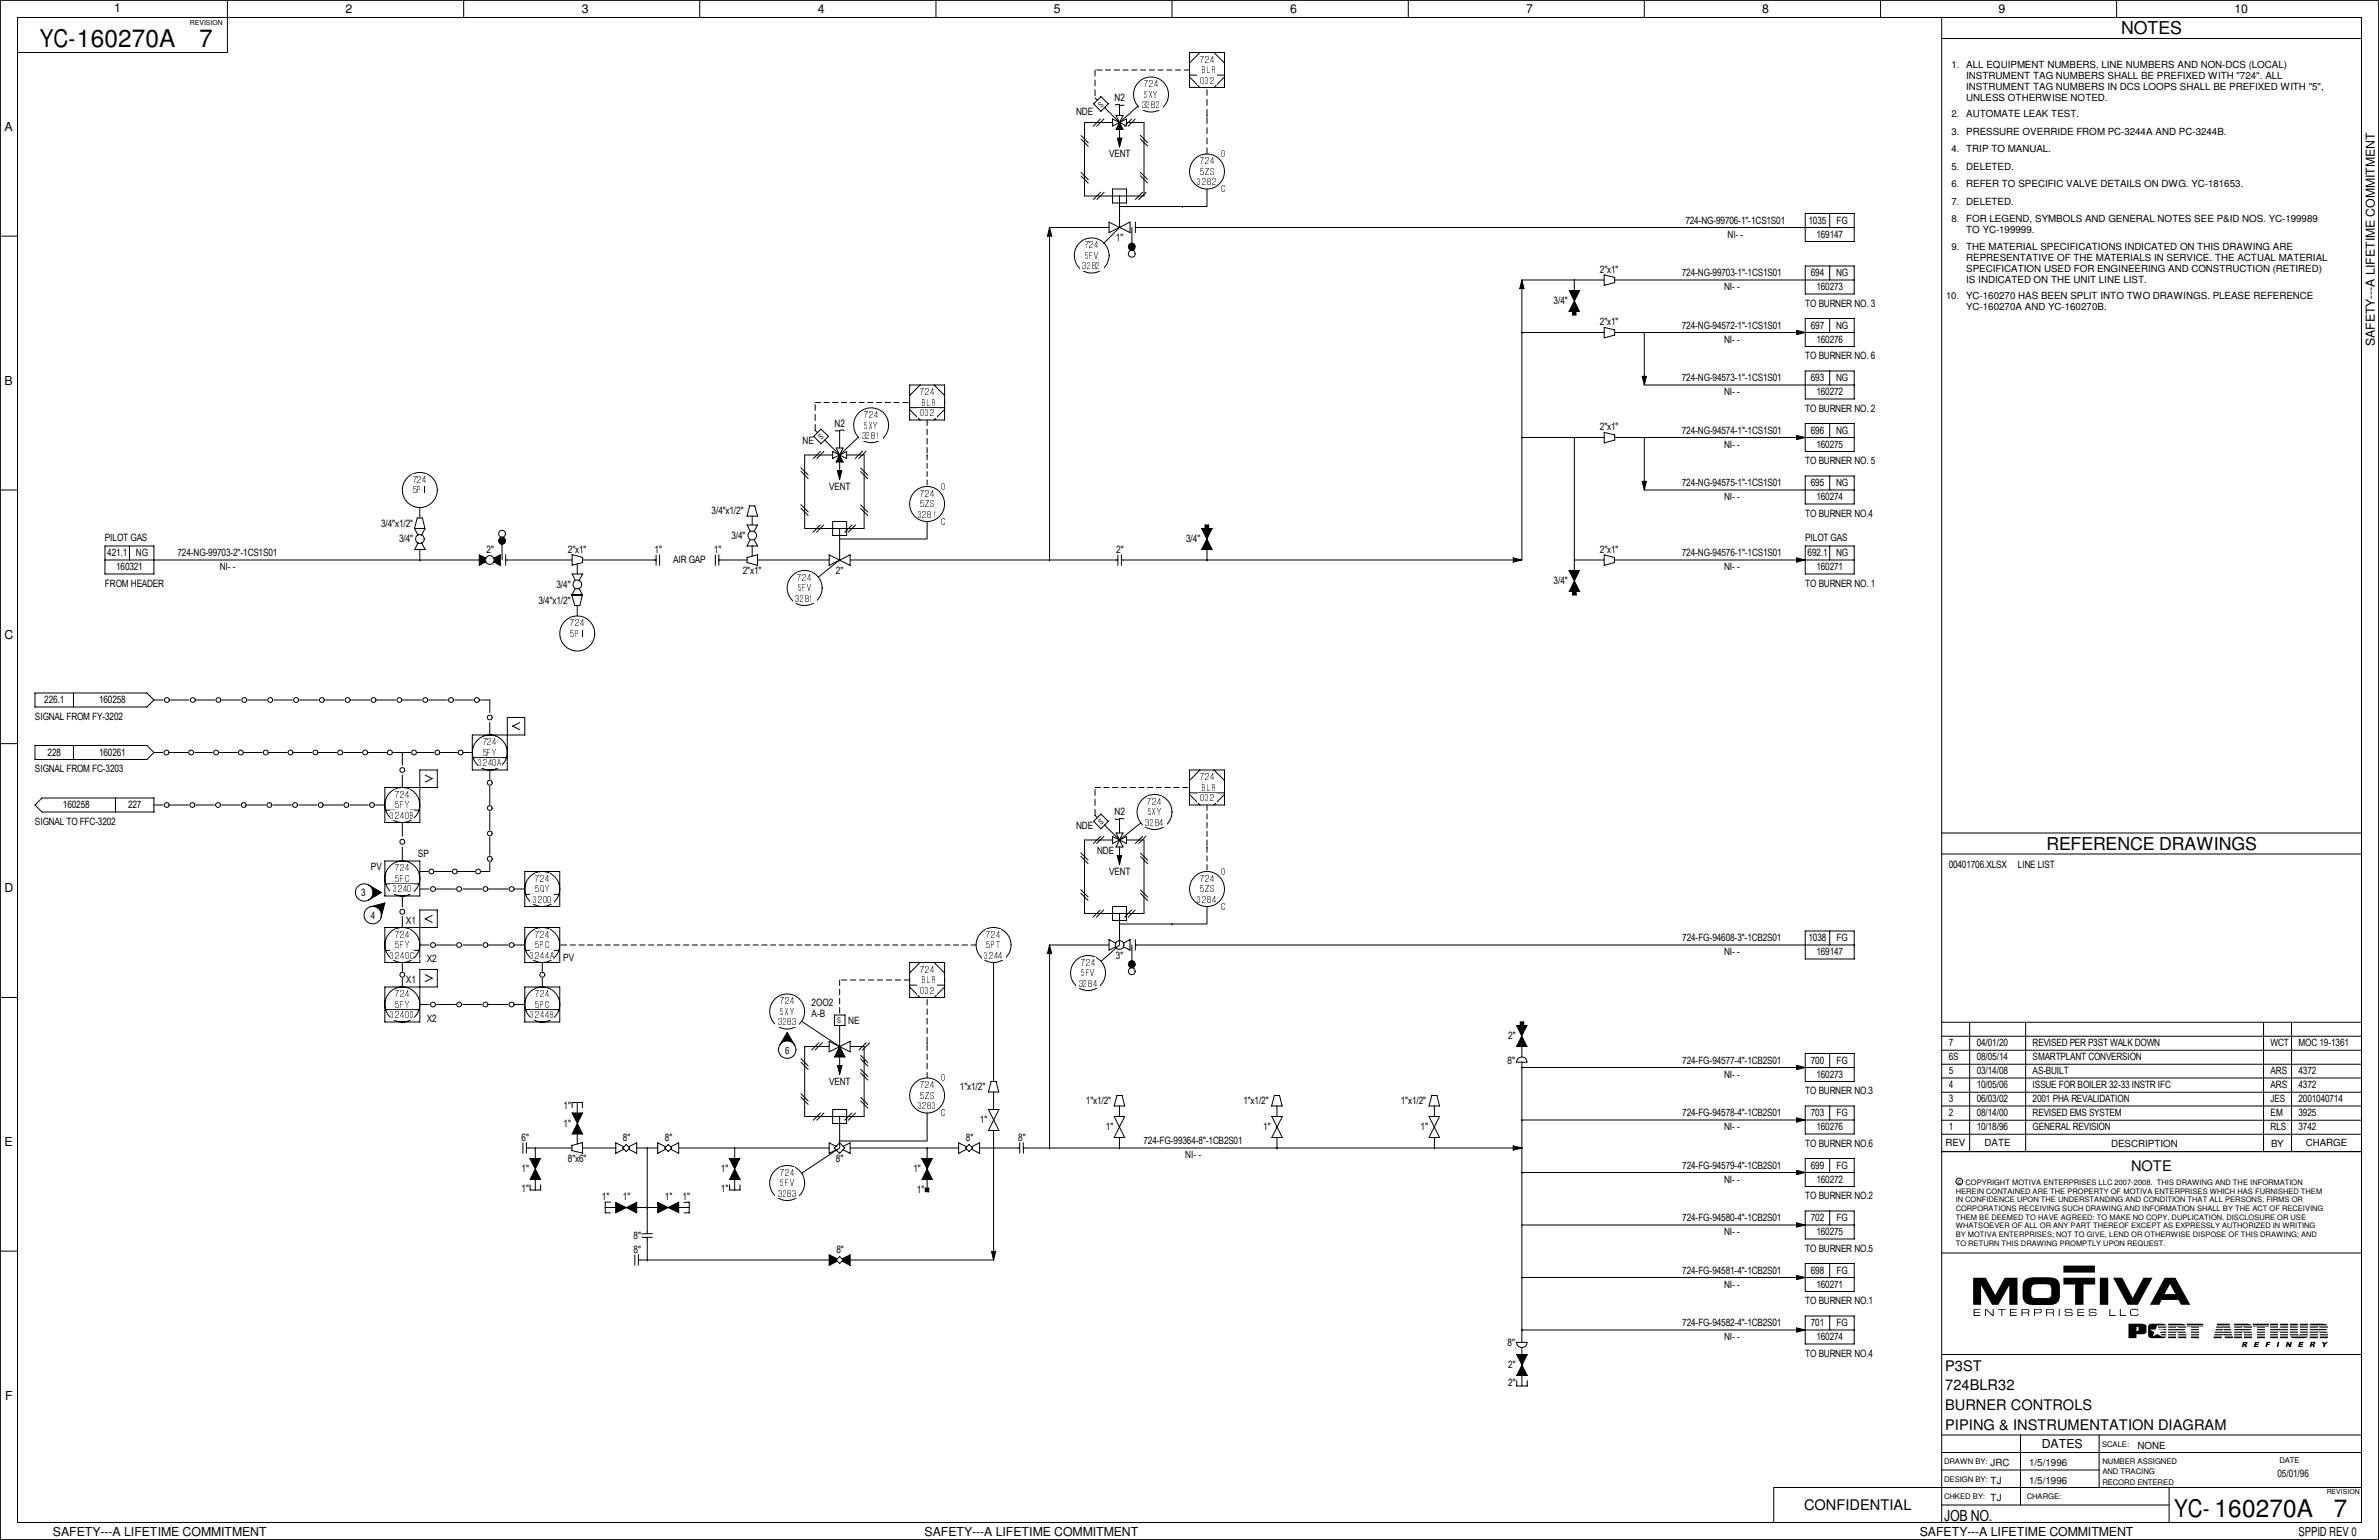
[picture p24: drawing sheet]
<svg xmlns="http://www.w3.org/2000/svg" width="432mm" height="279mm" viewBox="0 0 432 279" stroke-linecap="round" stroke-linejoin="round" font-family="sans-serif">
<defs><g id="words">
<g font-size="4.4">
<text x="7.2" y="8.6">YC-160270A</text>
<text x="36.2" y="8.5">7</text>
<text x="394.6" y="275.3">YC- 160270A</text>
<text x="423.6" y="275.2">7</text>
</g>
<g font-size="3.2">
<text x="385" y="6.2">NOTES</text>
<text x="371.4" y="154.1">REFERENCE DRAWINGS</text>
</g>
<text font-size="2.8" x="352.9" y="275.9">JOB NO.</text>
<g font-size="2.7">
<text x="386.8" y="212.4">NOTE</text>
<text x="353.1" y="248.7">P3ST</text>
<text x="353.1" y="252.3">724BLR32</text>
<text x="353.1" y="255.8">BURNER CONTROLS</text>
<text x="353.1" y="259.4">PIPING &amp; INSTRUMENTATION DIAGRAM</text>
<text x="327.4" y="274">CONFIDENTIAL</text>
</g>
<g font-size="2.2">
<text x="20.7" y="2.2">1</text>
<text x="62.7" y="2.4">2</text>
<text x="105.6" y="2.4">3</text>
<text x="148.4" y="2.4">4</text>
<text x="191.3" y="2.4">5</text>
<text x="234.1" y="2.4">6</text>
<text x="277" y="2.4">7</text>
<text x="319.9" y="2.4">8</text>
<text x="362.8" y="2.4">9</text>
<text x="405.6" y="2.4">10</text>
<text x=".8" y="23.8">A</text>
<text x="431" y="62.8" transform="rotate(-90 431 62.8)">SAFETY---A LIFETIME COMMITMENT</text>
<text x=".8" y="69.8">B</text>
<text x=".8" y="115.9">C</text>
<text x=".8" y="161.9">D</text>
<text x=".8" y="207.9">E</text>
<text x=".9" y="254">F</text>
<text x="370.6" y="262.7">DATES</text>
<text x="9.6" y="278.7">SAFETY---A LIFETIME COMMITMENT</text>
<text x="167.8" y="278.7">SAFETY---A LIFETIME COMMITMENT</text>
<text x="348.4" y="278.7">SAFETY---A LIFETIME COMMITMENT</text>
<text x="417.2" y="278.6">SPPID REV 0</text>
</g>
<g font-size="1.8">
<text x="356.9" y="12.4">ALL EQUIPMENT NUMBERS, LINE NUMBERS AND NON-DCS (LOCAL)</text>
<text x="356.9" y="14.4">INSTRUMENT TAG NUMBERS SHALL BE PREFIXED WITH &quot;724&quot;. ALL</text>
<text x="356.9" y="16.4">INSTRUMENT TAG NUMBERS IN DCS LOOPS SHALL BE PREFIXED WITH &quot;5&quot;,</text>
<text x="195.3" y="21">NDE</text>
<text x="202.3" y="18.4">N2</text>
<text x="356.9" y="21.3">AUTOMATE LEAK TEST.</text>
<text x="356.9" y="18.4">UNLESS OTHERWISE NOTED.</text>
<text x="201.3" y="28.6">VENT</text>
<text x="356.9" y="27.6">TRIP TO MANUAL.</text>
<text x="356.9" y="24.5">PRESSURE OVERRIDE FROM PC-3244A AND PC-3244B.</text>
<text x="356.9" y="34">REFER TO SPECIFIC VALVE DETAILS ON DWG. YC-181653.</text>
<text x="356.9" y="30.8">DELETED.</text>
<text x="305.9" y="40.6">724-NG-99706-1&quot;-1CS1S01</text>
<text x="328.3" y="40.6">1035</text>
<text x="333.3" y="40.6">FG</text>
<text x="356.9" y="40.3">FOR LEGEND, SYMBOLS AND GENERAL NOTES SEE P&amp;ID NOS. YC-199989</text>
<text x="356.9" y="37.2">DELETED.</text>
<text x="202.5" y="43.8">1&quot;</text>
<text x="313.6" y="43.2">NI- -</text>
<text x="329.7" y="43.2">169147</text>
<text x="356.9" y="42.3">TO YC-199999.</text>
<text x="356.9" y="45.4">THE MATERIAL SPECIFICATIONS INDICATED ON THIS DRAWING ARE</text>
<text x="356.9" y="47.4">REPRESENTATIVE OF THE MATERIALS IN SERVICE. THE ACTUAL MATERIAL</text>
<text x="290.4" y="49.5">2&quot;x1&quot;</text>
<text x="305.3" y="50.2">724-NG-99703-1&quot;-1CS1S01</text>
<text x="312.9" y="52.7">NI- -</text>
<text x="328.7" y="50.2">694</text>
<text x="329.7" y="52.7">160273</text>
<text x="333.2" y="50.2">NG</text>
<text x="356.9" y="49.4">SPECIFICATION USED FOR ENGINEERING AND CONSTRUCTION (RETIRED)</text>
<text x="356.9" y="51.4">IS INDICATED ON THE UNIT LINE LIST.</text>
<text x="282" y="55.2">3/4&quot;</text>
<text x="290.4" y="59.1">2&quot;x1&quot;</text>
<text x="305.3" y="59.7">724-NG-94572-1&quot;-1CS1S01</text>
<text x="327.7" y="55.7">TO BURNER NO. 3</text>
<text x="328.7" y="59.7">697</text>
<text x="333.2" y="59.7">NG</text>
<text x="356.9" y="54.3">YC-160270 HAS BEEN SPLIT INTO TWO DRAWINGS. PLEASE REFERENCE</text>
<text x="356.9" y="56.3">YC-160270A AND YC-160270B.</text>
<text x="312.9" y="62.2">NI- -</text>
<text x="327.7" y="65.2">TO BURNER NO. 6</text>
<text x="329.7" y="62.2">160276</text>
<text x="305.3" y="69.2">724-NG-94573-1&quot;-1CS1S01</text>
<text x="312.9" y="71.8">NI- -</text>
<text x="328.7" y="69.2">693</text>
<text x="329.7" y="71.8">160272</text>
<text x="333.2" y="69.2">NG</text>
<text x="151.5" y="77.5">N2</text>
<text x="327.7" y="74.7">TO BURNER NO. 2</text>
<text x="145.7" y="80.6">NE</text>
<text x="290.4" y="78.1">2&quot;x1&quot;</text>
<text x="305.3" y="78.7">724-NG-94574-1&quot;-1CS1S01</text>
<text x="312.9" y="81.3">NI- -</text>
<text x="328.7" y="78.7">696</text>
<text x="329.7" y="81.3">160275</text>
<text x="333.2" y="78.7">NG</text>
<text x="150.5" y="88.9">VENT</text>
<text x="305.3" y="88.3">724-NG-94575-1&quot;-1CS1S01</text>
<text x="327.7" y="84.2">TO BURNER NO. 5</text>
<text x="328.7" y="88.3">695</text>
<text x="333.2" y="88.3">NG</text>
<text x="69.2" y="95.6">3/4&quot;x1/2&quot;</text>
<text x="129.2" y="93.3">3/4&quot;x1/2&quot;</text>
<text x="312.9" y="90.8">NI- -</text>
<text x="327.7" y="93.8">TO BURNER NO.4</text>
<text x="329.7" y="90.8">160274</text>
<text x="19.1" y="98.2">PILOT GAS</text>
<text x="19.5" y="101">421.1</text>
<text x="24.6" y="101">NG</text>
<text x="32.2" y="101">724-NG-99703-2&quot;-1CS1S01</text>
<text x="72.4" y="98.4">3/4&quot;</text>
<text x="88.3" y="100.3">2&quot;</text>
<text x="103.1" y="100.3">2&quot;x1&quot;</text>
<text x="118.8" y="100.3">1&quot;</text>
<text x="129.6" y="100.3">1&quot;</text>
<text x="132.8" y="97.8">3/4&quot;</text>
<text x="202.6" y="100.3">2&quot;</text>
<text x="215.3" y="98.4">3/4&quot;</text>
<text x="290.4" y="100.3">2&quot;x1&quot;</text>
<text x="305.3" y="101">724-NG-94576-1&quot;-1CS1S01</text>
<text x="327.7" y="98.2">PILOT GAS</text>
<text x="328.1" y="101">692.1</text>
<text x="333.2" y="101">NG</text>
<text x="19.1" y="106.5">FROM HEADER</text>
<text x="21.1" y="103.5">160321</text>
<text x="39.9" y="103.5">NI- -</text>
<text x="101" y="106.7">3/4&quot;</text>
<text x="122.2" y="102.2">AIR GAP</text>
<text x="134.8" y="104.1">2&quot;x1&quot;</text>
<text x="151.7" y="104.1">2&quot;</text>
<text x="282" y="106">3/4&quot;</text>
<text x="312.9" y="103.5">NI- -</text>
<text x="327.7" y="106.5">TO BURNER NO. 1</text>
<text x="329.7" y="103.5">160271</text>
<text x="97.7" y="109.6">3/4&quot;x1/2&quot;</text>
<text x="6.4" y="130.6">SIGNAL FROM FY-3202</text>
<text x="8" y="127.6">226.1</text>
<text x="18" y="127.6">160258</text>
<text x="8.6" y="137.2">228</text>
<text x="18" y="137.2">160261</text>
<text x="6.4" y="140.1">SIGNAL FROM FC-3203</text>
<text x="6.4" y="149.6">SIGNAL TO FFC-3202</text>
<text x="11.4" y="146.7">160258</text>
<text x="23.2" y="146.7">227</text>
<text x="202.3" y="148">N2</text>
<text x="75.9" y="155.6">SP</text>
<text x="195.3" y="150.5">NDE</text>
<text x="199.1" y="154.9">NDE</text>
<text x="67.3" y="157.9">PV</text>
<text x="201.3" y="158.7">VENT</text>
<text x="353.7" y="157.5">00401706.XLSX</text>
<text x="366.3" y="157.5">LINE LIST</text>
<text x="65.6" y="162.6">3</text>
<text x="67.3" y="166.7">4</text>
<text x="73.7" y="167.6">X1</text>
<text x="202.5" y="174">3&quot;</text>
<text x="305.4" y="170.8">724-FG-94608-3&quot;-1CB2S01</text>
<text x="312.9" y="173.4">NI- -</text>
<text x="328.3" y="170.8">1038</text>
<text x="329.7" y="173.4">169147</text>
<text x="333.3" y="170.8">FG</text>
<text x="73.7" y="178.4">X1</text>
<text x="77.5" y="174.6">X2</text>
<text x="102.2" y="174.4">PV</text>
<text x="77.5" y="185.4">X2</text>
<text x="147.3" y="184.6">A-B</text>
<text x="147.3" y="182.5">2OO2</text>
<text x="153.9" y="185.8">NE</text>
<text x="142.5" y="191.2">6</text>
<text x="273.7" y="188.6">2&quot;</text>
<text x="353.7" y="189.9">7</text>
<text x="358.8" y="189.9">04/01/20</text>
<text x="368.9" y="189.9">REVISED PER P3ST WALK DOWN</text>
<text x="412.1" y="189.9">WCT</text>
<text x="417.2" y="189.9">MOC 19-1361</text>
<text x="150.5" y="196.8">VENT</text>
<text x="174.2" y="197.8">1&quot;x1/2&quot;</text>
<text x="273.6" y="193">8&quot;</text>
<text x="305.4" y="193">724-FG-94577-4&quot;-1CB2S01</text>
<text x="312.9" y="195.6">NI- -</text>
<text x="328.7" y="193">700</text>
<text x="329.7" y="195.6">160273</text>
<text x="333.3" y="193">FG</text>
<text x="353.7" y="197.5">4</text>
<text x="353.7" y="194.9">5</text>
<text x="353.7" y="192.4">6S</text>
<text x="358.8" y="192.4">08/05/14</text>
<text x="358.8" y="194.9">03/14/08</text>
<text x="358.8" y="197.5">10/05/06</text>
<text x="368.9" y="197.5">ISSUE FOR BOILER 32-33 INSTR IFC</text>
<text x="368.9" y="194.9">AS-BUILT</text>
<text x="368.9" y="192.4">SMARTPLANT CONVERSION</text>
<text x="412.1" y="194.9">ARS</text>
<text x="412.1" y="197.5">ARS</text>
<text x="417.2" y="197.5">4372</text>
<text x="417.2" y="194.9">4372</text>
<text x="102.3" y="201.3">1&quot;</text>
<text x="177.8" y="203.8">1&quot;</text>
<text x="197.1" y="200.3">1&quot;x1/2&quot;</text>
<text x="225.7" y="200.3">1&quot;x1/2&quot;</text>
<text x="254.3" y="200.3">1&quot;x1/2&quot;</text>
<text x="305.4" y="202.6">724-FG-94578-4&quot;-1CB2S01</text>
<text x="327.7" y="198.5">TO BURNER NO.3</text>
<text x="328.7" y="202.6">703</text>
<text x="333.3" y="202.6">FG</text>
<text x="353.7" y="200">3</text>
<text x="353.7" y="202.6">2</text>
<text x="358.8" y="200">06/03/02</text>
<text x="358.8" y="202.6">08/14/00</text>
<text x="368.9" y="200">2001 PHA REVALIDATION</text>
<text x="368.9" y="202.6">REVISED EMS SYSTEM</text>
<text x="412.1" y="202.6">EM</text>
<text x="412.1" y="200">JES</text>
<text x="417.2" y="202.6">3925</text>
<text x="417.2" y="200">2001040714</text>
<text x="94.7" y="207">6&quot;</text>
<text x="102.3" y="204.5">1&quot;</text>
<text x="113.1" y="207">8&quot;</text>
<text x="120.7" y="207">8&quot;</text>
<text x="175.3" y="207">8&quot;</text>
<text x="184.8" y="207">8&quot;</text>
<text x="200.7" y="205.1">1&quot;</text>
<text x="207.6" y="207.6">724-FG-99364-8&quot;-1CB2S01</text>
<text x="229.3" y="205.1">1&quot;</text>
<text x="257.9" y="205.1">1&quot;</text>
<text x="312.9" y="205.1">NI- -</text>
<text x="327.7" y="208.1">TO BURNER NO.6</text>
<text x="329.7" y="205.1">160276</text>
<text x="353.1" y="208">REV</text>
<text x="353.7" y="205.1">1</text>
<text x="358.8" y="205.1">10/18/96</text>
<text x="360.2" y="207.9">DATE</text>
<text x="368.9" y="205.1">GENERAL REVISION</text>
<text x="383.2" y="208">DESCRIPTION</text>
<text x="412.1" y="205.1">RLS</text>
<text x="412.2" y="208">BY</text>
<text x="417.2" y="205.1">3742</text>
<text x="418.5" y="208">CHARGE</text>
<text x="94.7" y="212.7">1&quot;</text>
<text x="103.1" y="210.8">8&quot;x6&quot;</text>
<text x="130.9" y="212.7">1&quot;</text>
<text x="151.7" y="210.8">8&quot;</text>
<text x="165.8" y="212.7">1&quot;</text>
<text x="215.1" y="210.2">NI- -</text>
<text x="305.4" y="212.1">724-FG-94579-4&quot;-1CB2S01</text>
<text x="312.9" y="214.6">NI- -</text>
<text x="328.7" y="212.1">699</text>
<text x="329.7" y="214.6">160272</text>
<text x="333.3" y="212.1">FG</text>
<text x="94.7" y="216.2">1&quot;</text>
<text x="109.3" y="217.8">1&quot;</text>
<text x="113.1" y="217.8">1&quot;</text>
<text x="120.7" y="217.8">1&quot;</text>
<text x="123.9" y="217.8">1&quot;</text>
<text x="130.9" y="216.2">1&quot;</text>
<text x="166.4" y="216.5">1&quot;</text>
<text x="305.4" y="221.6">724-FG-94580-4&quot;-1CB2S01</text>
<text x="327.7" y="217.6">TO BURNER NO.2</text>
<text x="328.7" y="221.6">702</text>
<text x="333.3" y="221.6">FG</text>
<text x="115" y="224.8">8&quot;</text>
<text x="115" y="227.3">8&quot;</text>
<text x="151.8" y="227.3">8&quot;</text>
<text x="312.9" y="224.2">NI- -</text>
<text x="327.7" y="227.1">TO BURNER NO.5</text>
<text x="329.7" y="224.2">160275</text>
<text x="305.4" y="231.1">724-FG-94581-4&quot;-1CB2S01</text>
<text x="312.9" y="233.7">NI- -</text>
<text x="328.7" y="231.1">698</text>
<text x="329.7" y="233.7">160271</text>
<text x="333.3" y="231.1">FG</text>
<text x="327.7" y="236.6">TO BURNER NO.1</text>
<text x="273.6" y="244.2">8&quot;</text>
<text x="305.4" y="240.7">724-FG-94582-4&quot;-1CB2S01</text>
<text x="312.9" y="243.2">NI- -</text>
<text x="328.7" y="240.7">701</text>
<text x="329.7" y="243.2">160274</text>
<text x="333.3" y="240.7">FG</text>
<text x="273.7" y="248.3">2&quot;</text>
<text x="273.7" y="251.5">2&quot;</text>
<text x="327.7" y="246.2">TO BURNER NO.4</text>
<text x="388" y="262.8">NONE</text>
<text x="361.3" y="266">JRC</text>
<text x="361.3" y="269.2">TJ</text>
<text x="368.3" y="266">1/5/1996</text>
<text x="368.3" y="269.2">1/5/1996</text>
<text x="413.4" y="268">05/01/96</text>
<text x="361.3" y="272.4">TJ</text>
</g>
<g font-size="1.7">
<text x="217.8" y="11.4">724</text>
<text x="207.6" y="15.9">724</text>
<text x="207.6" y="17.7">5XY</text>
<text x="217.8" y="15.2">032</text>
<text x="218.2" y="13.3">BLR</text>
<text x="354.2" y="12.4">1.</text>
<text x="207.2" y="19.6">3282</text>
<text x="354.2" y="21.3">2.</text>
<text x="217.8" y="29.8">724</text>
<text x="221.6" y="28.6">O</text>
<text x="354.2" y="27.6">4.</text>
<text x="354.2" y="24.4">3.</text>
<text x="217.3" y="33.7">3282</text>
<text x="217.8" y="31.7">5ZS</text>
<text x="221.6" y="34.9">C</text>
<text x="354.2" y="34">6.</text>
<text x="354.2" y="30.8">5.</text>
<text x="354.2" y="40.3">8.</text>
<text x="354.2" y="37.1">7.</text>
<text x="196.8" y="45.1">724</text>
<text x="196.8" y="46.9">5FV</text>
<text x="354.2" y="45.4">9.</text>
<text x="196.5" y="48.9">3282</text>
<text x="353.2" y="54.3">10.</text>
<text x="167" y="71.8">724</text>
<text x="156.8" y="75.9">724</text>
<text x="156.8" y="77.8">5XY</text>
<text x="167" y="75.6">032</text>
<text x="167.4" y="73.7">BLR</text>
<text x="156.4" y="79.7">3281</text>
<text x="74.9" y="87.6">724</text>
<text x="74.9" y="89.5">5PI</text>
<text x="170.8" y="88.9">O</text>
<text x="166.5" y="94">3281</text>
<text x="167" y="92.1">5ZS</text>
<text x="167" y="90.2">724</text>
<text x="170.8" y="95.2">C</text>
<text x="144.7" y="105.4">724</text>
<text x="144.8" y="107.3">5FV</text>
<text x="103.5" y="113.7">724</text>
<text x="144.4" y="109.2">3281</text>
<text x="103.5" y="115.6">5PI</text>
<text x="87.6" y="135.3">724</text>
<text x="87.6" y="137.2">5FY</text>
<text x="86.7" y="139.1">3240A</text>
<text x="217.8" y="141.6">724</text>
<text x="218.2" y="143.5">BLR</text>
<text x="70.9" y="148.6">3240B</text>
<text x="71.7" y="144.8">724</text>
<text x="71.7" y="146.7">5FY</text>
<text x="207.9" y="149.8">3284</text>
<text x="208.2" y="146">724</text>
<text x="208.3" y="147.9">5XY</text>
<text x="217.8" y="145.4">032</text>
<text x="71.3" y="161.9">3240</text>
<text x="71.7" y="158.1">724</text>
<text x="71.7" y="160">5FC</text>
<text x="97.1" y="160">724</text>
<text x="97.1" y="161.9">5QY</text>
<text x="217.8" y="161.9">5ZS</text>
<text x="217.8" y="160">724</text>
<text x="221.6" y="158.7">O</text>
<text x="96.7" y="163.8">3200</text>
<text x="217.3" y="163.8">3284</text>
<text x="221.6" y="165.1">C</text>
<text x="70.9" y="174">3240C</text>
<text x="71.7" y="170.2">724</text>
<text x="71.7" y="172.1">5FY</text>
<text x="96.3" y="174">3244A</text>
<text x="97.1" y="170.2">724</text>
<text x="97.1" y="172.1">5PC</text>
<text x="178.6" y="174">3244</text>
<text x="179" y="170.2">724</text>
<text x="179" y="172.1">5PT</text>
<text x="167" y="176.5">724</text>
<text x="167.4" y="178.4">BLR</text>
<text x="195.8" y="179">3284</text>
<text x="196.2" y="175.3">724</text>
<text x="196.2" y="177.1">5FV</text>
<text x="70.9" y="184.8">3240D</text>
<text x="71.7" y="181">724</text>
<text x="71.7" y="182.9">5FY</text>
<text x="96.3" y="184.8">3244B</text>
<text x="97.1" y="181">724</text>
<text x="97.1" y="182.9">5PC</text>
<text x="141.6" y="182.2">724</text>
<text x="141.6" y="184.1">5XY</text>
<text x="167" y="180.3">032</text>
<text x="141.2" y="186">3283</text>
<text x="167" y="197.5">724</text>
<text x="170.8" y="196.2">O</text>
<text x="166.5" y="201.3">3283</text>
<text x="167" y="199.4">5ZS</text>
<text x="170.8" y="202.6">C</text>
<text x="141.6" y="213.4">724</text>
<text x="141.6" y="215.2">5FV</text>
<text x="141.2" y="217.1">3283</text>
</g>
<g font-size="1.4">
<text x="199.9" y="19.5" transform="rotate(-45 199.9 19.5)">S</text>
<text x="149.1" y="79.8" transform="rotate(-45 149.1 79.8)">S</text>
<text x="199.9" y="149.7" transform="rotate(-45 199.9 149.7)">S</text>
<text x="152" y="185.6">S</text>
<text x="355.3" y="214.8">c COPYRIGHT MOTIVA ENTERPRISES LLC 2007-2008. THIS DRAWING AND THE INFORMATION</text>
<text x="355" y="216.6">HEREIN CONTAINED ARE THE PROPERTY OF MOTIVA ENTERPRISES WHICH HAS FURNISHED THEM</text>
<text x="355" y="218.1">IN CONFIDENCE UPON THE UNDERSTANDING AND CONDITION THAT ALL PERSONS, FIRMS OR</text>
<text x="355" y="219.7">CORPORATIONS RECEIVING SUCH DRAWING AND INFORMATION SHALL BY THE ACT OF RECEIVING</text>
<text x="355" y="221.3">THEM BE DEEMED TO HAVE AGREED: TO MAKE NO COPY, DUPLICATION, DISCLOSURE OR USE</text>
<text x="355" y="222.9">WHATSOEVER OF ALL OR ANY PART THEREOF EXCEPT AS EXPRESSLY AUTHORIZED IN WRITING</text>
<text x="355" y="224.5">BY MOTIVA ENTERPRISES; NOT TO GIVE, LEND OR OTHERWISE DISPOSE OF THIS DRAWING; AND</text>
<text x="355" y="226.1">TO RETURN THIS DRAWING PROMPTLY UPON REQUEST.</text>
<text x="381.6" y="262.6">SCALE:</text>
<text x="352.9" y="265.7">DRAWN BY:</text>
<text x="352.9" y="268.9">DESIGN BY:</text>
<text x="381.6" y="267.5">AND TRACING</text>
<text x="381.6" y="269.4">RECORD ENTERED</text>
<text x="381.6" y="265.6">NUMBER ASSIGNED</text>
<text x="413.7" y="265.4">DATE</text>
<text x="352.9" y="272">CHKED BY:</text>
<text x="367.9" y="272">CHARGE:</text>
</g>
<g font-size="1.3">
<text x="34.5" y="4.5">REVISION</text>
<text x="422.3" y="271.1">REVISION</text>
</g>
</g></defs>
<path d="M76.2 184.8h1.3M76.8 184.1v1.4" fill="none" stroke="#fff" stroke-width=".18"/>
<path d="M202.5 172.3h1.3v2.1h-1.3z" fill-rule="evenodd" fill="#fff"/>
<circle cx="76.2" cy="88.9" r="3.2" fill="none" stroke="#000" stroke-width=".18"/>
<g fill="#fff">
<path d="M74.9 86.1h2.6v1.8h-2.6z" fill-rule="evenodd"/>
<path d="M75.3 89.9h1.8v1.8h-1.8z" fill-rule="evenodd"/>
<path d="M74.9 88h2.6v1.8h-2.6z" fill-rule="evenodd"/>
</g>
<path d="M215.9 14l1.9 1.9M215.9 9.5h6.3v6.4h-6.3zM215.9 13.6h6.3M217.8 9.5l-1.9 1.9M220.3 9.5l1.9 1.9M222.2 14l-1.9 1.9M151.1 94.6h2.6v2.6h-2.6zM151.1 95.9h2.6M152.4 95.9v5.7M150.5 100.7v1.9l3.8-1.9v1.9z" fill="none" stroke="#000" stroke-width=".18"/>
<g fill="#fff">
<path d="M217.8 9.9h2.6v1.8h-2.6z" fill-rule="evenodd"/>
<path d="M217.3 13.7h3.5v1.8h-3.5z" fill-rule="evenodd"/>
<path d="M217.3 11.8h3.5v1.8h-3.5z" fill-rule="evenodd"/>
</g>
<g fill="none" stroke="#000" stroke-width=".18">
<path d="M69.8 168.3h6.4v6.3h-6.4zM70 172.4h6.1"/>
<circle cx="73" cy="171.5" r="3.2"/>
</g>
<g fill="#fff">
<path d="M71.7 168.7h2.6v1.7h-2.6z" fill-rule="evenodd"/>
<path d="M70.9 172.5h4.3v1.7h-4.3z" fill-rule="evenodd"/>
<path d="M71.7 170.6h2.6v1.7h-2.6z" fill-rule="evenodd"/>
</g>
<path d="M76.2 175.9h3.2v3.2h-3.2zM77.2 176.8l1.2 .7-1.2 .6M165.1 179.1l1.9 1.9M165.1 174.6h6.3v6.4h-6.3zM165.1 178.7h6.3M167 174.6l-1.9 1.9M169.5 174.6l1.9 1.9M171.4 179.1l-1.9 1.9" fill="none" stroke="#000" stroke-width=".18"/>
<g fill="#fff">
<path d="M167 175h2.6v1.8h-2.6z" fill-rule="evenodd"/>
<path d="M166.5 178.8h3.5v1.8h-3.5z" fill-rule="evenodd"/>
<path d="M166.5 176.9h3.5v1.8h-3.5z" fill-rule="evenodd"/>
</g>
<g fill="none" stroke="#000" stroke-width=".18">
<path d="M95.2 179.1h6.4v6.3h-6.4zM95.4 183.2h6.1"/>
<circle cx="98.4" cy="182.2" r="3.2"/>
</g>
<g fill="#fff">
<path d="M97.1 179.5h2.6v1.7h-2.6z" fill-rule="evenodd"/>
<path d="M96.3 183.3h4.3v1.7h-4.3z" fill-rule="evenodd"/>
<path d="M97.1 181.4h2.6v1.7h-2.6z" fill-rule="evenodd"/>
</g>
<g fill="none" stroke="#000" stroke-width=".18">
<path d="M85.7 133.3h6.4v6.4h-6.4zM85.9 137.5h6M151.1 201.3h2.6v2.5h-2.6zM151.1 202.6h2.6M152.4 202.6v5.7"/>
<circle cx="88.9" cy="136.5" r="3.2"/>
</g>
<g fill="#fff">
<path d="M87.6 133.7h2.6v1.8h-2.6z" fill-rule="evenodd"/>
<path d="M86.7 137.5h4.4v1.8h-4.4z" fill-rule="evenodd"/>
<path d="M87.6 135.6h2.6v1.8h-2.6z" fill-rule="evenodd"/>
</g>
<g fill="none" stroke="#000" stroke-width=".18">
<path d="M165.1 74.3l1.9 1.9M165.1 69.8h6.3v6.4h-6.3zM165.1 74h6.3M167 69.8l-1.9 2M169.5 69.8l1.9 2M171.4 74.3l-1.9 1.9M76.2 165.1h3.2v3.2h-3.2zM78.4 166.1l-1.2 .6 1.2 .6M201.9 164.5h2.6v2.5h-2.6zM201.9 165.7h2.6M202.5 171.1l-1.2-.6v1.9l1.2-.6M203.2 165.7v5.7"/>
<path d="M203.9 171.1l1.2-.6v1.9l-1.2-.6"/>
<circle cx="203.2" cy="171.4" r=".8"/>
</g>
<g fill="#fff">
<path d="M167 70.2h2.6v1.8h-2.6z" fill-rule="evenodd"/>
<path d="M166.5 74h3.5v1.8h-3.5z" fill-rule="evenodd"/>
<path d="M166.5 72.1h3.5v1.8h-3.5z" fill-rule="evenodd"/>
</g>
<g fill="none" stroke="#000" stroke-width=".18">
<path d="M69.8 156.2h6.4v6.4h-6.4zM70 160.4h6.1"/>
<circle cx="73" cy="159.4" r="3.2"/>
</g>
<g fill="#fff">
<path d="M71.7 156.6h2.6v1.8h-2.6z" fill-rule="evenodd"/>
<path d="M70.9 160.4h4.3v1.8h-4.3z" fill-rule="evenodd"/>
<path d="M71.7 158.5h2.6v1.8h-2.6z" fill-rule="evenodd"/>
</g>
<path d="M149 77.9l1.4 1.3-1.4 1.3-1.3-1.3zM149.7 79.8l2.7 2.7M151.1 81.9v1.3l2.6-1.3v1.3zM151.8 81.3h1.2l-1.2 2.5h1.2zM215.9 139.7h6.3v6.3h-6.3zM217.8 139.7l-1.9 1.9M220.3 139.7l1.9 1.9M215.9 144.1l1.9 1.9M215.9 143.8h6.3M222.2 144.1l-1.9 1.9" fill="none" stroke="#000" stroke-width=".18"/>
<path d="M152.4 82.5l.6 1.3h-1.2z" fill="#000"/>
<g fill="#fff">
<path d="M217.8 140.1h2.6v1.8h-2.6z" fill-rule="evenodd"/>
<path d="M217.3 143.9h3.5v1.8h-3.5z" fill-rule="evenodd"/>
<path d="M217.3 142h3.5v1.8h-3.5z" fill-rule="evenodd"/>
</g>
<g fill="none" stroke="#000" stroke-width=".18">
<path d="M201.9 34.3h2.6v2.5h-2.6zM201.9 35.6h2.6M203.2 35.6v5.7M201.3 40.3v1.9l3.8-1.9v1.9z"/>
<circle cx="180.3" cy="171.5" r="3.2"/>
</g>
<g fill="#fff">
<path d="M179 168.7h2.7v1.7h-2.7z" fill-rule="evenodd"/>
<path d="M178.2 172.5h4.3v1.7h-4.3z" fill-rule="evenodd"/>
<path d="M179 170.6h2.7v1.7h-2.7z" fill-rule="evenodd"/>
</g>
<g fill="none" stroke="#000" stroke-width=".18">
<path d="M199.8 17.5l1.4 1.3-1.4 1.4-1.3-1.4zM200.5 19.5l2.7 2.7M201.9 21.6v1.3l2.6-1.3v1.3zM202.6 21h1.2l-1.2 2.5h1.2zM92.1 130.2h3.1v3.1h-3.1zM94.3 131.1l-1.3 .6 1.3 .7M69.8 179.1h6.4v6.3h-6.4zM70 183.2h6.1"/>
<circle cx="73" cy="182.2" r="3.2"/>
</g>
<path d="M203.2 22.2l.6 1.3h-1.2z" fill="#000"/>
<g fill="#fff">
<path d="M71.7 179.5h2.6v1.7h-2.6z" fill-rule="evenodd"/>
<path d="M70.9 183.3h4.3v1.7h-4.3z" fill-rule="evenodd"/>
<path d="M71.7 181.4h2.6v1.7h-2.6z" fill-rule="evenodd"/>
</g>
<g fill="none" stroke="#000" stroke-width=".18">
<path d="M95.2 168.3h6.4v6.3h-6.4zM95.4 172.4h6.1"/>
<circle cx="98.4" cy="171.5" r="3.2"/>
</g>
<g fill="#fff">
<path d="M97.1 168.7h2.6v1.7h-2.6z" fill-rule="evenodd"/>
<path d="M96.3 172.5h4.3v1.7h-4.3z" fill-rule="evenodd"/>
<path d="M97.1 170.6h2.6v1.7h-2.6z" fill-rule="evenodd"/>
</g>
<g fill="none" stroke="#000" stroke-width=".18">
<path d="M69.8 142.9h6.4v6.3h-6.4zM70 147h6.1"/>
<circle cx="73" cy="146.1" r="3.2"/>
</g>
<g fill="#fff">
<path d="M71.7 143.3h2.6v1.7h-2.6z" fill-rule="evenodd"/>
<path d="M70.9 147.1h4.3v1.7h-4.3z" fill-rule="evenodd"/>
<path d="M71.7 145.2h2.6v1.7h-2.6z" fill-rule="evenodd"/>
</g>
<g fill="none" stroke="#000" stroke-width=".18">
<path d="M95.2 158.1h6.4v6.4h-6.4zM199.8 147.7l1.4 1.3-1.4 1.4-1.3-1.4zM200.5 149.7l2.7 2.7M201.9 151.8v1.2l2.6-1.2v1.2zM202.6 151.1h1.2l-1.2 2.6h1.2zM95.4 162.3h6.1"/>
<circle cx="98.4" cy="161.3" r="3.2"/>
</g>
<g fill="#fff">
<path d="M97.1 158.5h2.6v1.8h-2.6z" fill-rule="evenodd"/>
<path d="M96.3 162.3h4.3v1.8h-4.3z" fill-rule="evenodd"/>
<path d="M97.1 160.4h2.6v1.8h-2.6z" fill-rule="evenodd"/>
</g>
<g fill="none" stroke="#000" stroke-width=".18">
<path d="M198.8 12.7v1.1M198.8 14.5v1.1M198.8 16.3v1.1M198.8 17.8l.4 .4M199.1 12.7h.9M200.7 12.7h.9M202.2 12.7h1M202.4 19h.8M203.2 19h.8M203.2 19v2M203.8 12.7h1M205.4 12.7h1"/>
<path d="M207 12.7h.9M208.6 12.7h.9M210.2 12.7h.9M211.8 12.7h.9M213.4 12.7h.9M214.9 12.7h1M219.1 16.3v1M219.1 18v1.1M219.1 19.9v1.1M196.2 25.2l1.3 1.3M196.2 24.6l1.3 1.3M196.2 31.9l1.3 1.3"/>
<path d="M196.2 31.3l1.3 1.3M199.7 21.6l-1.3 1.3M199.8 34.9l-1.3 1.3M200.4 21.6l-1.3 1.3M200.4 34.9l-1.3 1.3M201.9 22.2h-5.1v13.4h5.1M202.8 25.1h.8l-.4 1.6zM203.2 37.5h11.4M203.2 23.5v3.2M204.5 22.2h3.1v13.4h-3.1M205.4 21.6l-1.3 1.3M206 21.6l-1.2 1.3"/>
<path d="M207 31.2l1.3 1.4M207 31.9l1.3 1.3M207 24.6l1.3 1.3M207 25.2l1.3 1.3M207.4 34.9l-1.3 1.3M208 34.9l-1.3 1.3M214.6 37.5h.1M219.1 21h.1M219.1 34.3v3.2h-4.5M219.1 21.3v1.1M219.1 23.2v1.1M219.1 25v1.1"/>
<path d="M219.1 26.8v1.1M284.8 52.7l1.9 3.8h-1.9l1.9-3.8zM285.7 50.8v1.9M291.2 49.9l1.9 .4v1l-1.9 .5zM291.2 59.4l1.9 .5v.9l-1.9 .5zM293.1 50.8h43.4M327.7 48.3h8.8v5h-8.8zM327.7 57.8h8.8v5.1h-8.8zM332.1 48.3v2.5M332.1 57.8v2.5M148 77v1.1l.4 .4M148 73.4v1.1"/>
<path d="M148 75.2v1.1M148 73h.9M149.6 73h.9M151.1 73h1M151.6 78.1h.8M152.4 78.1h.8M152.4 78.1v3.2M152.7 73h1M154.3 73h1M155.9 73h.9M157.5 73h1M159.1 73h.9"/>
<path d="M160.7 73h.9M161.3 77.1a3.2 3.2 0 0 1-4.6 2.9 3.2 3.2 0 0 1-.5-5.4 3.2 3.2 0 0 1 5 2l.1 .6M162.3 73h.9M163.8 73h1M168.3 76.2v1M168.3 77.9v1M168.3 79.5v1.1M276.2 79.4h.1M276.2 60.3h.1M276.2 79.3v22.3h-57.1M276.2 79.4h15M276.2 60.3h15"/>
<path d="M276.2 60.3v19.1M285.7 79.4h.1M285.7 79.3v24.2M291.2 78.4l1.9 .5v.9l-1.9 .5zM293.1 79.4h43.4M293.1 60.3h43.4M298.4 79.4h.1M298.4 60.3h.1M298.4 60.3v9.5h29.3M298.4 79.4v9.5h29.3M327.7 67.3h8.8v5.1h-8.8zM327.7 76.8h8.8v5.1h-8.8z"/>
<path d="M327.7 69.8h8.8M332.1 67.3v2.5M332.1 76.8v2.6M19 99.1h8.9v5h-8.9zM23.5 99.1v2.5M75.2 95.9h1.9M75.2 95.9l.5-1.9h1l.4 1.9M75.2 95.9l.7 1.2M75.9 98.5l-.6 1.2h1.9l-.7-1.2M76.2 92.1v1.9M76.2 99.7v1.9M77.1 95.9l-.6 1.2"/>
<path d="M91.1 98.8v2.8M136.1 91.8h.9l.5 1.8h-1.9zM136.2 97.9l-.6 1.2h1.9l-.6-1.2M136.2 96.4l-.6-1.2h1.9l-.6 1.2M136.5 93.6v1.6M136.5 99v1.9M145.4 91.6l1.3 1.3M145.4 92.2l1.3 1.3M145.4 84.9l1.3 1.3M145.4 85.5l1.3 1.3M148.9 95.2l-1.3 1.4M148.9 81.9l-1.2 1.3"/>
<path d="M149.5 95.2l-1.3 1.4M149.6 81.9l-1.3 1.3M151.1 82.5h-5.1v13.4h5.1M152 85.4h.8l-.4 1.6zM152.4 83.8v3.2M153.7 82.5h3.1v13.4h-3.1M154.6 95.2l-1.3 1.4M155.3 95.2l-1.3 1.4M156.2 85.6l1.3 1.3M156.2 84.9l1.3 1.3M156.2 92.2l1.3 1.4M156.2 91.6l1.3 1.3"/>
<path d="M156.5 81.9l-1.3 1.3M157.2 81.9l-1.3 1.3M168.3 82.5h.1M168.3 94.6v3.2h-15.9M168.3 81.2v1M168.3 82.5v.9M168.3 84.1v.9M168.3 85.6v.8M168.3 87.1v.9M218.1 95.9h1.9l-1.9 3.8h1.9zM218.7 95.9v-.7h.7v.7M219.1 99.7v1.9"/>
<path d="M327.7 99.1h8.8v5h-8.8zM327.7 86.4h8.8v5h-8.8zM327.7 88.9h8.8M332.1 86.4v2.5M332.1 99.1v2.5M19 101.6h68M76.2 101.6h.1M88.2 101.3l-1.2-.6v1.9l1.2-.7M89.6 101.3l1.2-.6v1.9l-1.2-.7M91.8 100.6v1.9M91.8 101.6h12.1M103.8 107.9h1.9"/>
<path d="M103.8 107.9l.5 2h.9l.5-2M103.8 100.6l1.9 .5v1l-1.9 .4zM104.4 105.3l-.6-1.2h1.9l-.6 1.2M104.4 106.8l-.6 1.1M104.8 109.9v1.9M105.1 106.8l.6 1.1M105.7 101.6h13.1M130.8 101.6h4.8M135.6 101.1l1.9-.4v1.9l-1.9-.5zM137.5 101.6h13M154.3 101.6h36.2M190.5 101.6h.1"/>
<path d="M219.1 101.6h.1M284.8 103.5h1.9l-1.9 3.8h1.9zM285.5 107.3v.6h.6v-.6M285.7 101.6h.1M285.7 101.6h5.5M291.2 100.7l1.8 .4v1l-1.8 .5zM293.1 101.6h43.4M6.3 135.3h20.4l1.2 1.2-1.2 1.3h-20.4zM6.3 125.7h20.4l1.2 1.3-1.2 1.3h-20.4zM13.3 125.7v2.6M13.3 135.3v2.5M27.9 127h1.7"/>
<path d="M27.9 136.5h1.6M30.6 136.5a.45 .45 0 0 1-.6 .4 .45 .45 0 0 1-.1-.7 .45 .45 0 0 1 .7 .1l.1 .3M30.7 127a.45 .45 0 0 1-.6 .4 .45 .45 0 0 1-.1-.7 .45 .45 0 0 1 .7 .1l.1 .2M30.8 136.5h3.3M30.9 127h3.4M35.1 136.5a.45 .45 0 0 1-.6 .4 .45 .45 0 0 1-.1-.7 .45 .45 0 0 1 .7 .1l.1 .3M35.3 136.5h3.3M35.4 127a.45 .45 0 0 1-.6 .4 .45 .45 0 0 1-.1-.7 .45 .45 0 0 1 .7 .1l.1 .2M35.6 127h3.4M39.7 136.5a.45 .45 0 0 1-.7 .4 .45 .45 0 0 1-.1-.7 .45 .45 0 0 1 .7 .1l.1 .3M39.8 136.5h3.3M40.1 127a.45 .45 0 0 1-.6 .4 .45 .45 0 0 1-.2-.7 .45 .45 0 0 1 .7 .1l.1 .2"/>
<path d="M40.3 127h3.4M44.2 136.5a.45 .45 0 0 1-.7 .4 .45 .45 0 0 1-.1-.7 .45 .45 0 0 1 .7 .1l.1 .3M44.4 136.5h3.2M44.8 127a.45 .45 0 0 1-.6 .4 .45 .45 0 0 1-.2-.7 .45 .45 0 0 1 .7 .1l.1 .2M45 127h3.4M48.7 136.5a.45 .45 0 0 1-.7 .4 .45 .45 0 0 1-.1-.7 .45 .45 0 0 1 .7 .1l.1 .3M48.9 136.5h3.2M49.5 127a.45 .45 0 0 1-.6 .4 .45 .45 0 0 1-.2-.7 .45 .45 0 0 1 .7 .1l.1 .2M49.7 127h3.3M53.2 136.5a.45 .45 0 0 1-.7 .4 .45 .45 0 0 1-.1-.7 .45 .45 0 0 1 .7 .1l.1 .3M53.4 136.5h3.2M54.2 127a.45 .45 0 0 1-.6 .4 .45 .45 0 0 1-.2-.7 .45 .45 0 0 1 .7 .1l.1 .2"/>
<path d="M54.4 127h3.3M57.7 136.5a.45 .45 0 0 1-.6 .4 .45 .45 0 0 1-.2-.7 .45 .45 0 0 1 .8 .1v.3M57.9 136.5h3.2M58.8 127a.44 .44 0 0 1-.6 .4 .44 .44 0 0 1-.1-.7 .44 .44 0 0 1 .7 .1l.1 .2M59.1 127h3.3M62.2 136.5a.45 .45 0 0 1-.6 .4 .45 .45 0 0 1-.2-.7 .45 .45 0 0 1 .7 .1l.1 .3M62.4 136.5h3.2M63.5 127a.45 .45 0 0 1-.6 .4 .45 .45 0 0 1-.1-.7 .45 .45 0 0 1 .7 .1l.1 .2M63.8 127h3.3M66.7 136.5a.45 .45 0 0 1-.6 .4 .45 .45 0 0 1-.2-.7 .45 .45 0 0 1 .8 .1l.1 .3M66.9 136.5h3.2M68.2 127a.45 .45 0 0 1-.6 .4 .45 .45 0 0 1-.1-.7 .45 .45 0 0 1 .7 .1l.1 .2"/>
<path d="M68.5 127h3.3M71.2 136.5a.45 .45 0 0 1-.6 .4 .45 .45 0 0 1-.2-.7 .45 .45 0 0 1 .8 .1v.3M71.4 136.5h3.1M72.9 127a.45 .45 0 0 1-.6 .4 .45 .45 0 0 1-.1-.7 .45 .45 0 0 1 .7 .1l.1 .2M73 136.5h.1M73 136.5v2.3M73.2 127h3.3M73.4 139.7a.44 .44 0 0 1-.6 .4 .44 .44 0 0 1-.1-.7 .44 .44 0 0 1 .7 .1l.1 .2M75.6 136.5a.45 .45 0 0 1-.5 .5 .45 .45 0 0 1-.3-.7 .45 .45 0 0 1 .6-.1l.2 .4M75.7 136.5h3.1M76.2 139.7h3.2v3.2h-3.2zM77.6 127a.45 .45 0 0 1-.6 .4 .45 .45 0 0 1-.1-.7 .45 .45 0 0 1 .7 .1l.1 .2"/>
<path d="M77.9 127h3.3M79.8 136.5a.45 .45 0 0 1-.5 .5 .45 .45 0 0 1-.3-.7 .45 .45 0 0 1 .7-.1l.1 .4M80 136.5h3M82.3 127a.45 .45 0 0 1-.6 .4 .45 .45 0 0 1-.2-.7 .45 .45 0 0 1 .8 .1v.2M82.5 127h3.4M84.1 136.5a.45 .45 0 0 1-.6 .5 .45 .45 0 0 1-.3-.7 .45 .45 0 0 1 .7-.1l.2 .4M84.2 136.5h1.5M87 127a.45 .45 0 0 1-.6 .4 .45 .45 0 0 1-.2-.7 .45 .45 0 0 1 .8 .1v.2M87.2 127h1.7v2.3M88.9 131.1v2.2M88.9 139.7v1.7M89.3 130.2a.44 .44 0 0 1-.6 .4 .44 .44 0 0 1-.1-.8 .44 .44 0 0 1 .7 .2l.1 .2"/>
<path d="M6.3 146l1.3-1.2h20.3v2.5h-20.3zM21 144.8v2.5M27.9 146h1.7M30.7 146a.44 .44 0 0 1-.6 .4 .44 .44 0 0 1-.2-.7 .44 .44 0 0 1 .7 .1l.1 .3M30.9 146h3.3M35.3 146a.44 .44 0 0 1-.6 .4 .44 .44 0 0 1-.1-.7 .44 .44 0 0 1 .7 .1l.1 .3M35.6 146h3.3M40 146a.44 .44 0 0 1-.6 .4 .44 .44 0 0 1-.1-.7 .44 .44 0 0 1 .7 .1v.3M40.3 146h3.3M44.7 146a.44 .44 0 0 1-.6 .4 .44 .44 0 0 1-.2-.7 .44 .44 0 0 1 .7 .1l.1 .3M44.9 146h3.3M49.3 146a.44 .44 0 0 1-.6 .4 .44 .44 0 0 1-.1-.7 .44 .44 0 0 1 .7 .1l.1 .3"/>
<path d="M49.6 146h3.3M54 146a.44 .44 0 0 1-.6 .4 .44 .44 0 0 1-.2-.7 .44 .44 0 0 1 .7 .1l.1 .3M54.2 146h3.3M58.6 146a.44 .44 0 0 1-.6 .4 .44 .44 0 0 1-.1-.7 .44 .44 0 0 1 .7 .1l.1 .3M58.9 146h3.3M63.3 146a.44 .44 0 0 1-.6 .4 .44 .44 0 0 1-.2-.7 .44 .44 0 0 1 .7 .1l.1 .3M63.5 146h3.3M67.9 146a.44 .44 0 0 1-.6 .4 .44 .44 0 0 1-.1-.7 .44 .44 0 0 1 .7 .1l.1 .3M68.2 146h1.6M73 140.6v2.3M73 149.2v2.5M73 153.7v2.5"/>
<path d="M73.4 152.7a.43 .43 0 0 1-.5 .4 .43 .43 0 0 1-.2-.7 .43 .43 0 0 1 .7 .1l.1 .3M76.2 158.1h1.5M77.2 140.6l1.2 .7-1.2 .6M78.7 158.1a.44 .44 0 0 1-.6 .4 .44 .44 0 0 1-.1-.7 .44 .44 0 0 1 .7 .1l.1 .3M78.9 158.1h3.1M83.1 158.1h3.1M87.2 158.1a.44 .44 0 0 1-.6 .4 .44 .44 0 0 1-.1-.7 .44 .44 0 0 1 .7 .1v.3M88.9 142.7v3.3M88.9 147.3v3.2M88.9 151.8v3.4M88.9 156.5v1.6h-1.5M89.3 155.8a.43 .43 0 0 1-.6 .4 .43 .43 0 0 1-.1-.7 .43 .43 0 0 1 .7 .1l.1 .3"/>
<path d="M89.3 151.2a.43 .43 0 0 1-.6 .4 .43 .43 0 0 1-.1-.7 .43 .43 0 0 1 .7 .1l.1 .3M89.3 146.6a.43 .43 0 0 1-.5 .4 .43 .43 0 0 1-.2-.7 .43 .43 0 0 1 .7 .1l.1 .2M89.3 142a.43 .43 0 0 1-.5 .4 .43 .43 0 0 1-.2-.7 .43 .43 0 0 1 .7 .1l.1 .2M196.2 154.7l1.3 1.3M196.2 155.4l1.3 1.3M198.8 142.9h.9M198.8 143.3v1M198.8 145v1.1M198.8 146.9v1.1l.4 .3M199.8 151.7l-1.3 1.3M200.4 151.7l-1.3 1.3M200.4 142.9h.9"/>
<path d="M201.9 142.9h1M201.9 152.4h-5.1v13.3h5.1M202.4 148.6h.8M202.8 155.2h.8l-.4 1.6zM203.2 148.6h.8M203.2 148.6v2.5M203.2 153.7v3.1M203.5 142.9h1M204.5 152.4h3.1v13.3h-3.1M205.1 142.9h1M206.7 142.9h.9M207 155.4l1.3 1.3"/>
<path d="M207 154.8l1.3 1.3M207.4 151.7l-1.3 1.3M208 151.7l-1.3 1.3M208.3 142.9h1M209.9 142.9h.9M211.5 142.9h.9M213.1 142.9h.9M214.6 142.9h1M219.1 153.7h.1M219.1 146v1M219.1 147.7v.9M219.1 149.2v1"/>
<path d="M219.1 150.8v1M219.1 152.4v1M219.1 153.7v.9M219.1 155.3v.9M219.1 156.8v1M66.9 160.6l2.3 1.3-2.3 1.4M67.3 164.5l2.5-.7-.6 2.6M73 162.6v2M73 166.2v2.1M73 174.6v1.6M73 177.5v1.6M73.4 176.9a.43 .43 0 0 1-.5 .3 .43 .43 0 0 1-.2-.7 .43 .43 0 0 1 .7 .2l.1 .2"/>
<path d="M73.4 165.4a.43 .43 0 0 1-.5 .4 .43 .43 0 0 1-.2-.7 .43 .43 0 0 1 .7 .1l.1 .3M76.2 171.4h1.7M76.2 161.3h1.7M79 171.4a.45 .45 0 0 1-.6 .4 .45 .45 0 0 1-.1-.7 .45 .45 0 0 1 .7 .1l.1 .3M79 161.3a.45 .45 0 0 1-.6 .4 .45 .45 0 0 1-.1-.7 .45 .45 0 0 1 .7 .1l.1 .2M79.2 171.4h3.5M79.2 161.3h3.5M83.8 171.4a.45 .45 0 0 1-.7 .4 .45 .45 0 0 1-.1-.7 .45 .45 0 0 1 .7 .1l.1 .3M83.8 161.3a.45 .45 0 0 1-.7 .4 .45 .45 0 0 1-.1-.7 .45 .45 0 0 1 .7 .1l.1 .2M84 171.4h3.4M84 161.3h3.4M88.6 171.4a.45 .45 0 0 1-.7 .4 .45 .45 0 0 1-.1-.7 .45 .45 0 0 1 .7 .1l.1 .3"/>
<path d="M88.6 161.3a.45 .45 0 0 1-.7 .4 .45 .45 0 0 1-.1-.7 .45 .45 0 0 1 .7 .1l.1 .2M88.8 171.4h3.4M88.8 161.3h3.4M93.3 171.4a.45 .45 0 0 1-.6 .4 .45 .45 0 0 1-.2-.7 .45 .45 0 0 1 .8 .1v.3M93.3 161.3a.45 .45 0 0 1-.6 .4 .45 .45 0 0 1-.2-.7 .45 .45 0 0 1 .8 .1v.2M93.6 171.4h1.6M93.6 161.3h1.6M98.4 174.6v1.6M98.4 177.5v1.6M98.9 176.9a.45 .45 0 0 1-.6 .4 .45 .45 0 0 1-.3-.7 .45 .45 0 0 1 .7-.1l.2 .4M101.9 171.4h1M103.5 171.4h.9"/>
<path d="M105.1 171.4h.9M106.6 171.4h1M108.2 171.4h1M109.8 171.4h1M111.4 171.4h1M113 171.4h.9M114.6 171.4h.9M116.2 171.4h.9M117.7 171.4h1M119.3 171.4h1M120.9 171.4h.9M122.5 171.4h.9"/>
<path d="M124 171.4h1M125.6 171.4h1M127.2 171.4h.9M128.8 171.4h1M130.4 171.4h.9M132 171.4h.9M133.5 171.4h1M135.1 171.4h1M136.7 171.4h.9M138.3 171.4h.9M139.9 171.4h.9M141.4 171.4h1"/>
<path d="M143 171.4h1M144.6 171.4h.9M146.2 171.4h.9M147.7 171.4h1M149.4 171.4h.9M150.9 171.4h1M152.4 177.8v1M152.4 179.5v1M152.5 171.4h1M152.7 177.8h1M154.1 171.4h.9M154.3 177.8h1"/>
<path d="M155.7 171.4h.9M156 177.8h1M157.2 171.4h1M157.6 177.8h1M158.8 171.4h1M159.3 177.8h.9M160.4 171.4h1M160.9 177.8h.9M162 171.4h.9M162.5 177.8h1M163.6 171.4h.9M164.1 177.8h1"/>
<path d="M165.1 171.4h1M166.8 171.4h.9M168.3 171.4h.9M169.9 171.4h1M171.5 171.4h.9M173.1 171.4h.9M174.6 171.4h1M176.2 171.4h1M180.3 174.6v21.6M196.2 161.4l1.3 1.3M196.2 162.1l1.3 1.3M199.7 165.1l-1.3 1.3"/>
<path d="M200.3 165.1l-1.3 1.3M201.3 171.4h-10.8v36.9M203.2 167.6h9.5M205.4 165.1l-1.3 1.3M206 165.1l-1.2 1.3M207 162.1l1.3 1.3M207 161.5l1.3 1.3M212.7 167.6h.1M219.1 164.5v3.1h-6.4M76.2 182.2h1.7M79 182.2a.45 .45 0 0 1-.6 .4 .45 .45 0 0 1-.1-.7 .45 .45 0 0 1 .7 .1l.1 .3M79.2 182.2h3.5"/>
<path d="M83.8 182.2a.45 .45 0 0 1-.7 .4 .45 .45 0 0 1-.1-.7 .45 .45 0 0 1 .7 .1l.1 .3M84 182.2h3.4M88.6 182.2a.45 .45 0 0 1-.7 .4 .45 .45 0 0 1-.1-.7 .45 .45 0 0 1 .7 .1l.1 .3M88.8 182.2h3.4M93.3 182.2a.45 .45 0 0 1-.6 .4 .45 .45 0 0 1-.2-.7 .45 .45 0 0 1 .8 .1v.3M93.6 182.2h1.6M141.5 189.6l1.4-2.3 1.3 2.3M145.4 198.4l1.3 1.3M145.4 199.1l1.3 1.3M145.4 192.1l1.3 1.3M145.4 192.7l1.3 1.3M148.6 189.2l-1.3 1.3"/>
<path d="M149.3 189.2l-1.3 1.3M150.5 188.9v1.9l3.8-1.9v1.9zM150.5 189.9h-4.5v12.7h5.1M151.5 184.1h1.9v2h-1.9zM152 193.3h.8l-.4 1.6zM152.4 189.9h.1M152.4 181.1v1.1M152.4 182.8v1M152.4 186.1v3.8M152.4 191.8v3.1M152.4 189.9l1 1.9h-1.9zM154.3 189.9h2.5v12.7h-3.1"/>
<path d="M156.2 192.1l1.3 1.3M156.2 191.5l1.3 1.3M156.2 194.6l1.3 1.4M156.2 194l1.3 1.3M156.2 199.7l1.3 1.3M156.2 199.1l1.3 1.3M156.8 192.4h.1M157.2 189.2l-1.3 1.3M157.9 189.2l-1.4 1.3M168.3 189.2h.1M168.3 181.3v1M168.3 183v1.1"/>
<path d="M168.3 184.7v1.1M168.3 186.5v1M168.3 188.2v1M168.3 189.6v1M168.3 191.2v1M168.3 192.9v1M168.3 194.6v1M179.9 196.2h.9l.5 1.9h-1.9zM180.3 198.1v3.2M202.7 198.8h1l.4 1.9h-1.9zM231.3 198.8h.9l.5 1.9h-1.9zM259.9 198.8h.9l.5 1.9h-1.9z"/>
<path d="M275.3 186.1h1.9l-1.9 3.8h1.9zM275.6 192a.96 .96 0 0 1 1-.1 .96 .96 0 0 1 .6 .8h-1.9zM276.2 193.7h.1M276.2 193.7h60.3M276.2 189.8v2M276.2 192.7v50.8M327.7 191.1h8.8v5.1h-8.8zM332.1 191.1v2.6M95.9 208.3h7.9M96.2 210.2h1.9l-1.9 3.8h1.9zM96.2 215v.9h1.9v-.9M97.2 208.3h.1"/>
<path d="M97.2 208.3v1.9M97.2 214v1.9M105.7 208.3h6.1M109.9 219.1h1.9M110.8 218.1h-.9v1.9h.9M111.8 218.1l3.8 1.9v-1.9l-3.8 1.9zM115.6 219.1h3.8M115.6 208.3h3.8M117.5 208.3h.1M119.4 218.1v1.9l3.8-1.9v1.9zM123.2 219.1h1.9M123.2 208.3h27.3"/>
<path d="M124.1 218.1h1v1.9h-.9M132.4 210.2h1.9l-1.9 3.8h1.9zM132.4 215v.9h1.9v-.9M133.3 208.3h.1M133.3 208.3v1.9M133.3 214v1.9M148.9 201.9l-1.3 1.3M149.6 201.9l-1.3 1.3M154.3 208.3h19.7M154.6 201.9l-1.3 1.3M155.3 201.9l-1.3 1.3M167.3 210.2l1.9 3.8h-1.9l1.9-3.8z"/>
<path d="M168.3 208.3h.1M168.3 201.9v5.1h-15.9M168.3 208.3v1.9M168.3 214v1.6M177.8 208.3h2.6M180.3 208.3h.1M180.3 208.2v20.4h-26M180.3 205.1v3.2M190.5 208.3h.1M190.5 208.3h85.8M203.2 208.3h.1M203.2 200.6v2"/>
<path d="M203.2 206.3v2M231.8 208.3h.1M231.8 200.6v2M231.8 206.3v2M260.3 208.3h.1M260.3 200.6v2M260.3 206.3v2M276.2 203.2h.1M276.2 212.7h.1M276.2 208.3h.1M276.2 203.2h60.3M276.2 212.7h60.3"/>
<path d="M327.7 210.2h8.8v5.1h-8.8zM327.7 200.7h8.8v5h-8.8zM327.7 219.7h8.8v5.1h-8.8zM332.1 200.7v2.5M332.1 210.2v2.5M332.1 219.7v2.5M116.2 228.6h34.3M117.5 228.6h.1M276.2 231.8h.1M276.2 222.2h.1M276.2 231.8h60.3M276.2 222.2h60.3"/>
<path d="M327.7 229.2h8.8v5.1h-8.8zM327.7 238.8h8.8v5h-8.8zM332.1 229.2v2.6M332.1 238.8v2.5M275.3 243.5h1.9a.95 .95 0 0 1-1 1 .95 .95 0 0 1-.9-1zM275.3 245.7h1.9l-1.9 3.9h1.9zM275.3 250.5v1h1.9v-1M276.2 241.3h.1M276.2 241.3h60.3M276.2 244.4v1.3M276.2 249.5v2"/>
<circle cx="219.1" cy="31.1" r="3.2"/>
<circle cx="76.2" cy="97.8" r=".8"/>
<circle cx="91.1" cy="98.1" r=".63"/>
<circle cx="91.1" cy="96.8" r=".63"/>
<circle cx="136.5" cy="97.1" r=".8"/>
<circle cx="88.9" cy="101.6" r=".8"/>
<circle cx="104.8" cy="106" r=".8"/>
<circle cx="82.5" cy="158.1" r=".44"/>
<circle cx="66.1" cy="161.9" r="1.57"/>
<circle cx="67.6" cy="166" r="1.57"/>
<circle cx="142.9" cy="190.4" r="1.6"/>
</g>
<g fill="#000">
<path d="M202.8 25.1h.8l-.4 1.6zM284.8 52.7h1.9l-1 1.9zM285.7 54.6l1 1.9h-1.9zM152 85.4h.8l-.4 1.6zM218.1 95.9h1.9l-.9 1.9zM219.1 97.8l.9 1.9h-1.9zM285.7 105.4l1 1.9h-1.9zM284.8 103.5h1.9l-1 1.9zM202.8 155.2h.8l-.4 1.6zM152 193.3h.8l-.4 1.6zM152.4 189.9l1 1.9h-1.9zM276.2 188l1 1.9h-1.9z"/>
<path d="M275.3 186.1h1.9l-1 1.9zM97.2 212.1l.9 1.9h-1.9zM96.2 210.2h1.9l-.9 1.9zM111.8 218.1l1.9 1-1.9 .9zM113.7 219.1l1.9-1v1.9zM119.4 218.1l1.9 1-1.9 .9zM121.3 219.1l1.9-1v1.9zM133.3 212.1l1 1.9h-1.9zM132.4 210.2h1.9l-1 1.9zM167.3 210.2h1.9l-.9 1.9zM168.3 212.1l.9 1.9h-1.9zM276.2 247.6l1 2h-1.9z"/>
<path d="M275.3 245.7h1.9l-1 1.9z"/>
<path d="M218.7 95.2h.7v.7h-.7z" fill-rule="evenodd"/>
<path d="M87 100.7l1.2 .6v.6l-1.2 .7z" fill-rule="evenodd"/>
<path d="M89.6 101.3l1.2-.6v1.9l-1.2-.7z" fill-rule="evenodd"/>
<path d="M285.5 107.3h.6v.6h-.6z" fill-rule="evenodd"/>
<path d="M66.9 160.6l2.3 1.3-2.3 1.4a1.58 1.58 0 0 0 0-2.7z" fill-rule="evenodd"/>
<path d="M66.9 160.6l2.3 1.3-2.3 1.4a1.58 1.58 0 0 0 0-2.7z" fill-rule="evenodd"/>
<path d="M67.3 164.5l2.5-.7-.6 2.6a1.58 1.58 0 0 0-1.9-1.9z" fill-rule="evenodd"/>
<path d="M67.3 164.5l2.5-.7-.6 2.6a1.58 1.58 0 0 0-1.9-1.9z" fill-rule="evenodd"/>
<path d="M142.9 187.3l1.3 2.3a1.58 1.58 0 0 0-2.7 0z" fill-rule="evenodd"/>
<path d="M142.9 187.3l1.3 2.3a1.58 1.58 0 0 0-2.7 0z" fill-rule="evenodd"/>
<circle cx="91.1" cy="98.1" r=".63"/>
</g>
<g fill="none" stroke="#fff" stroke-width=".18">
<path d="M356.2 19.7h1.3M356.2 10.8h1.3M356.9 10.2v1.3M356.9 19v1.4M356.2 32.4h1.3M356.2 29.2h1.3M356.2 38.7h1.3M356.2 26h1.3M356.2 35.6h1.3M356.2 22.9h1.3M356.9 22.2v1.3M356.9 25.4v1.3"/>
<path d="M356.9 28.6v1.3M356.9 31.7v1.4M356.9 34.9v1.3M356.9 38.1v1.3M356.2 43.8h1.3M356.9 43.2v1.3M352.4 156.8h1.3M353.1 156.2v1.3M72.4 177.8h1.3M72.4 167h1.3M73 166.4v1.3M73 177.2v1.3"/>
<path d="M76.2 174h1.3M76.8 173.4v1.3M146 182.9h1.4M146.7 182.2v1.4M352.4 189.2h1.3M352.4 199.4h1.3M352.4 196.8h1.3M352.4 194.3h1.3M352.4 191.8h1.3M353.1 188.6v1.3M353.1 191.1v1.3M353.1 193.7v1.3"/>
<path d="M353.1 196.2v1.3M353.1 198.8v1.3M357.5 189.2h1.3M357.5 199.4h1.3M357.5 196.8h1.3M357.5 194.3h1.3M357.5 191.8h1.3M358.1 188.6v1.3M358.1 191.1v1.3M358.1 193.7v1.3M358.1 196.2v1.3M358.1 198.8v1.3"/>
<path d="M367.7 189.2h1.3M367.7 199.4h1.3M367.7 196.8h1.3M367.7 194.3h1.3M367.7 191.8h1.3M368.3 188.6v1.3M368.3 191.1v1.3M368.3 193.7v1.3M368.3 196.2v1.3M368.3 198.8v1.3M410.8 189.2h1.4M410.8 199.4h1.4"/>
<path d="M410.8 196.8h1.4M410.8 194.3h1.4M411.5 188.6v1.3M411.5 193.7v1.3M411.5 196.2v1.3M411.5 198.8v1.3M415.9 189.2h1.3M415.9 199.4h1.3M415.9 196.8h1.3M415.9 194.3h1.3M416.6 188.6v1.3M416.6 193.7v1.3"/>
<path d="M416.6 196.2v1.3M416.6 198.8v1.3M352.4 204.5h1.3M352.4 201.9h1.3M353.1 201.3v1.3M353.1 203.8v1.3M357.5 204.5h1.3M357.5 201.9h1.3M358.1 201.3v1.3M358.1 203.8v1.3M367.7 204.5h1.3M367.7 201.9h1.3"/>
<path d="M368.3 201.3v1.3M368.3 203.8v1.3M410.8 204.5h1.4M410.8 201.9h1.4M411.5 201.3v1.3M411.5 203.8v1.3M415.9 204.5h1.3M415.9 201.9h1.3M416.6 201.3v1.3M416.6 203.8v1.3M412.1 267.3h1.3M412.7 266.7v1.3"/>
</g>
<g fill="#fff">
<path d="M156 78.2h4.2v1.7h-4.2z" fill-rule="evenodd"/>
<path d="M156.8 74.4h2.6v1.7h-2.6z" fill-rule="evenodd"/>
<path d="M156.8 76.3h2.6v1.7h-2.6z" fill-rule="evenodd"/>
</g>
<path d="M201.3 46.4a3.2 3.2 0 0 1-4.1 3 3.2 3.2 0 0 1-1.6-4.8 3.2 3.2 0 0 1 5.1-.2l.4 .9 .2 1.1M155.8 79.3l-3.4 3.2" fill="none" stroke="#000" stroke-width=".18"/>
<g fill="#fff">
<path d="M196 47.4h4.3v1.7h-4.3z" fill-rule="evenodd"/>
<path d="M196.8 43.6h2.6v1.7h-2.6z" fill-rule="evenodd"/>
<path d="M196.8 45.5h2.6v1.7h-2.6z" fill-rule="evenodd"/>
</g>
<path d="M203.2 41.3l-2.8 2.8" fill="none" stroke="#000" stroke-width=".18"/>
<path d="M202.5 42.2h1.3v2h-1.3z" fill-rule="evenodd" fill="#fff"/>
<path d="M326.1 79l1.6 .4-1.6 .4zM274.7 207.9l1.5 .4-1.5 .4z" fill="#000"/>
<path d="M326.1 79l1.6 .4-1.6 .4zM200.7 176.5a3.2 3.2 0 0 1-4.6 2.9 3.2 3.2 0 0 1-.5-5.4 3.2 3.2 0 0 1 5 2l.1 .6M274.7 207.9l1.5 .4-1.5 .4z" fill="none" stroke="#000" stroke-width=".18"/>
<g fill="#fff">
<path d="M195.4 177.6h4.2v1.7h-4.2z" fill-rule="evenodd"/>
<path d="M196.2 173.7h2.6v1.8h-2.6z" fill-rule="evenodd"/>
<path d="M196.2 175.7h2.6v1.7h-2.6z" fill-rule="evenodd"/>
</g>
<path d="M212.7 147.3a3.2 3.2 0 0 1-4.6 2.9 3.2 3.2 0 0 1-.4-5.4 3.2 3.2 0 0 1 5 2v.6M203.2 171.4l-3.3 3" fill="none" stroke="#000" stroke-width=".18"/>
<g fill="#fff">
<path d="M207.4 148.4h4.3v1.7h-4.3z" fill-rule="evenodd"/>
<path d="M208.2 144.5h2.7v1.8h-2.7z" fill-rule="evenodd"/>
<path d="M208.3 146.5h2.5v1.7h-2.5z" fill-rule="evenodd"/>
</g>
<path d="M212.1 17.1a3.2 3.2 0 0 1-4.6 2.9 3.2 3.2 0 0 1-.5-5.4 3.2 3.2 0 0 1 5 2l.1 .6M207.1 149.3l-3.9 3.1" fill="none" stroke="#000" stroke-width=".18"/>
<g fill="#fff">
<path d="M206.8 18.2h4.2v1.7h-4.2z" fill-rule="evenodd"/>
<path d="M207.6 14.4h2.6v1.7h-2.6z" fill-rule="evenodd"/>
<path d="M207.6 16.3h2.6v1.7h-2.6z" fill-rule="evenodd"/>
</g>
<path d="M206.5 19.3l-3.3 2.9M146 183.5a3.2 3.2 0 0 1-4.6 2.9 3.2 3.2 0 0 1-.4-5.4 3.2 3.2 0 0 1 5 2v.6" fill="none" stroke="#000" stroke-width=".18"/>
<g fill="#fff">
<path d="M140.8 184.6h4.2v1.7h-4.2z" fill-rule="evenodd"/>
<path d="M141.6 180.7h2.6v1.8h-2.6z" fill-rule="evenodd"/>
<path d="M141.6 182.7h2.5v1.7h-2.5z" fill-rule="evenodd"/>
</g>
<path d="M190.5 41.3l.4 1.5h-.8zM145.5 185.3l6.9 4.6M146 214.6a3.2 3.2 0 0 1-4.6 2.9 3.2 3.2 0 0 1-.4-5.4 3.2 3.2 0 0 1 5 2v.6" fill="none" stroke="#000" stroke-width=".18"/>
<path d="M190.5 41.3l.4 1.5h-.8z" fill="#000"/>
<g fill="#fff">
<path d="M140.8 215.7h4.2v1.7h-4.2z" fill-rule="evenodd"/>
<path d="M141.6 211.8h2.6v1.8h-2.6z" fill-rule="evenodd"/>
<path d="M141.6 213.8h2.5v1.7h-2.5z" fill-rule="evenodd"/>
</g>
<path d="M276.2 50.8l.4 1.6h-.8zM298.1 87.3h.7l-.4 1.6zM152.4 208.3l-6.9 4.6" fill="none" stroke="#000" stroke-width=".18"/>
<path d="M276.2 50.8l.4 1.6h-.8zM298.1 87.3h.7l-.4 1.6z" fill="#000"/>
<path d="M151.7 102.5h1.3v2.1h-1.3z" fill-rule="evenodd" fill="#fff"/>
<path d="M298.1 68.3h.7l-.4 1.5z" fill="#000"/>
<path d="M298.1 68.3h.7l-.4 1.5zM149.2 106.7a3.2 3.2 0 0 1-4.6 2.8 3.2 3.2 0 0 1-.4-5.4 3.2 3.2 0 0 1 5 2.1v.5" fill="none" stroke="#000" stroke-width=".18"/>
<g fill="#fff">
<path d="M143.9 107.7h4.3v1.7h-4.3z" fill-rule="evenodd"/>
<path d="M144.7 103.9h2.7v1.8h-2.7z" fill-rule="evenodd"/>
<path d="M144.8 105.8h2.5v1.7h-2.5z" fill-rule="evenodd"/>
</g>
<path d="M326.1 59.9l1.6 .4-1.6 .4zM152.4 101.6l-3.9 3.1M274.7 101.2l1.5 .4-1.5 .4zM326.1 101.2l1.6 .4-1.6 .4zM190.5 171.4l.4 1.6h-.8zM326.1 193.3l1.6 .4-1.6 .4zM326.1 202.8l1.6 .4-1.6 .4zM326.1 212.3l1.6 .4-1.6 .4zM326.1 221.9l1.6 .3-1.6 .4zM326.1 231.4l1.6 .4-1.6 .4zM326.1 240.9l1.6 .4-1.6 .4z" fill="none" stroke="#000" stroke-width=".18"/>
<path d="M326.1 59.9l1.6 .4-1.6 .4zM274.7 101.2l1.5 .4-1.5 .4zM326.1 101.2l1.6 .4-1.6 .4zM190.5 171.4l.4 1.6h-.8zM326.1 193.3l1.6 .4-1.6 .4zM326.1 202.8l1.6 .4-1.6 .4zM326.1 212.3l1.6 .4-1.6 .4zM326.1 221.9l1.6 .3-1.6 .4zM326.1 231.4l1.6 .4-1.6 .4zM326.1 240.9l1.6 .4-1.6 .4z" fill="#000"/>
<g fill="#fff">
<path d="M312.7 203.4h3.2v2.1h-3.2z" fill-rule="evenodd"/>
<path d="M305.1 200.9h18.4v2.1h-18.4z" fill-rule="evenodd"/>
<path d="M312.7 212.9h3.2v2.2h-3.2z" fill-rule="evenodd"/>
<path d="M305.1 210.4h18.4v2.1h-18.4z" fill-rule="evenodd"/>
<path d="M312.7 222.5h3.2v2.1h-3.2z" fill-rule="evenodd"/>
<path d="M305.1 219.9h18.4v2.1h-18.4z" fill-rule="evenodd"/>
<path d="M312.7 193.9h3.2v2.1h-3.2z" fill-rule="evenodd"/>
<path d="M305.1 191.3h18.4v2.2h-18.4z" fill-rule="evenodd"/>
<path d="M312.7 89.1h3.2v2.1h-3.2z" fill-rule="evenodd"/>
<path d="M305.1 86.6h18.5v2.1h-18.5z" fill-rule="evenodd"/>
<path d="M312.7 70.1h3.2v2.1h-3.2z" fill-rule="evenodd"/>
<path d="M305.1 67.5h18.5v2.1h-18.5z" fill-rule="evenodd"/>
<path d="M312.7 60.5h3.2v2.2h-3.2z" fill-rule="evenodd"/>
<path d="M305.1 58h18.5v2.1h-18.5z" fill-rule="evenodd"/>
<path d="M312.7 79.6h3.2v2.1h-3.2z" fill-rule="evenodd"/>
<path d="M305.1 77h18.5v2.2h-18.5z" fill-rule="evenodd"/>
<path d="M312.7 101.8h3.2v2.1h-3.2z" fill-rule="evenodd"/>
<path d="M305.1 99.3h18.5v2.1h-18.5z" fill-rule="evenodd"/>
<path d="M39.7 101.8h3.2v2.1h-3.2z" fill-rule="evenodd"/>
<path d="M32 99.3h18.5v2.1h-18.5z" fill-rule="evenodd"/>
<path d="M312.7 51h3.2v2.1h-3.2z" fill-rule="evenodd"/>
<path d="M305.1 48.5h18.5v2.1h-18.5z" fill-rule="evenodd"/>
<path d="M312.7 232h3.2v2.1h-3.2z" fill-rule="evenodd"/>
<path d="M305.1 229.4h18.4v2.2h-18.4z" fill-rule="evenodd"/>
<path d="M312.7 241.5h3.2v2.1h-3.2z" fill-rule="evenodd"/>
<path d="M305.1 239h18.4v2.1h-18.4z" fill-rule="evenodd"/>
</g>
<g fill="none" stroke="#000" stroke-width=".18">
<path d="M0 0h431.8v279.4h-431.8zM3.2 3.2h425.4v273h-425.4zM41.3 0v9.5h-38.1M84.2 0v3.2M127 0v3.2M169.9 0v3.2M212.7 0v3.2M255.6 0v3.2M298.4 0v3.2M341.3 0v3.2M352.4 3.2v273M352.4 7h76.2"/>
<path d="M384.2 0v3.2M0 42.8h3.2M0 88.9h3.2M0 134.9h3.2M352.4 154.9h76.2M352.4 151.1h76.2M0 181h3.2M352.4 198.2h76.2M352.4 195.6h76.2M352.4 193.1h76.2M352.4 190.5h76.2M352.4 188h76.2"/>
<path d="M352.4 185.5h76.2M357.5 185.5v23.5M367.7 185.5v23.5M410.8 185.5v23.5M415.9 185.5v23.5M352.4 208.9h76.2M352.4 203.2h76.2M352.4 209h76.2M352.4 205.8h76.2M352.4 200.7h76.2M0 227h3.2M352.4 227.3h76.2"/>
<path d="M352.4 245.7h76.2M352.4 260.3h76.2M352.4 273h41.3M352.4 266.7h28.6M352.4 263.5h76.2M366.7 260.3v12.7M381 260.3v9.6M393.7 269.9v6.3M428.6 269.9h-106.7v6.3"/>
<circle cx="104.8" cy="114.9" r="3.2"/>
<circle cx="355.6" cy="214.4" r=".62"/>
</g>
<g fill="#000">
<path d="M358.2 237.5v1.3h1.3v-.2h-1.1v-.4h1v-.2h-1v-.4h1.1v-.1zM360.3 237.5v1.3h.2v-1.2l1.1 1.2h.3v-1.3h-.2v1.1l-1.1-1.1zM362.6 237.5v.1h.7v1.2h.1v-1.2h.7v-.1zM364.8 237.5v1.3h1.3v-.2h-1.1v-.4h1v-.2h-1v-.4h1.1v-.1zM366.9 237.5v1.3h.2v-.5h.9l.1 .5h.2v-.5l-.2-.1 .2-.2-.1-.5zM367.1 237.6l.9 .1 .1 .3-1 .1zM369.2 237.5v1.3h.2v-.5h.8a.42 .42 0 0 0 .4-.4 .42 .42 0 0 0-.2-.4zM369.4 237.6h.9l.1 .4-1 .1zM371.4 237.5v1.3h.2v-.5h.9h.1v.5h.2v-.5l-.2-.1 .2-.1v-.4l-.1-.2zM371.6 237.6l.9 .1 .1 .3-1 .1zM373.7 237.5v1.3h.1v-1.3zM374.8 237.6l-.1 .2 .2 .3 .9 .1 .2 .2-.1 .2h-.7l-.3-.1v-.2h-.2l.3 .5h.9l.2-.2 .1-.3-.2-.2-1-.1-.1-.3 .9-.1 .2 .2h.2a.99 .99 0 0 0-1.4-.2zM377.1 237.5v1.3h1.2v-.2h-1.1v-.4h1v-.2h-1v-.4h1.1v-.1zM379.1 237.6v.4l.2 .1 .8 .1 .3 .2-.1 .2h-.7l-.3-.1v-.2h-.2l.1 .3 .1 .2h1l.2-.2v-.3l-.1-.2-1.1-.1 .1-.4h.8l.3 .2v-.2l-.5-.2zM382.9 237.5v1.3h1.1v-.2h-1v-1.1zM384.8 237.5v1.3h1.1v-.2h-1v-1.1zM386.8 237.5l-.2 .5 .1 .5a1.17 1.17 0 0 0 1.4 .1l.1-.3h-.2l-.1 .2-.2 .1h-.8l-.1-.3 .1-.7h.9l.2 .3h.1v-.3a1.35 1.35 0 0 0-1.3-.1z" fill-rule="evenodd"/>
<path d="M358.1 231.8v4.9h1.5v-3.5l2 3.5h1.1l2-3.5v3.5h1.5v-4.9h-2.3l-1.7 3.1-1.8-3.1zM367.6 232.2l-.4 .5-.1 .6v1.9a1.54 1.54 0 0 0 1.8 1.6l3.5-.1a1.44 1.44 0 0 0 1.5-1.5v-1.9a1.64 1.64 0 0 0-2-1.6h-2.8l-1 .2zM368.9 233.2l.7-.2h1.8a.76 .76 0 0 1 .9 .8v1.2l-.4 .5h-2.6l-.4-.2-.2-.3a2.66 2.66 0 0 1 .1-1.7zM374.5 231.8v1.2h2.1v3.7h1.6v-3.7h2.1v-1.2zM374.5 229.6v1.3h5.7v-1.3zM381.1 231.8v4.9h1.6v-4.9zM383.5 231.8l2.7 4.9h1.8l2.7-4.9h-1.7l-1.9 3.7-1.9-3.7zM392.9 231.8l-2.7 4.9h1.7l.4-.9h3.1l.5 .9h1.7l-2.8-4.9zM393.9 233l.9 1.8h-1.9z" fill-rule="evenodd"/>
<path d="M397.7 242.5v.3h1.4v-.3zM397.7 242.1v.2h1.4v-.2zM397.7 241.6v.2h1.4v-.2zM397.7 241.1v.2h1.4v-.2zM396.9 240.7h.8v.2l2.2-.2zM396.9 240.2v.3h3v-.3zM393.5 240.2v.3h3.2l-.3-.3h-.5zM393.5 240.7v.2h1.5v-.2l.4 .2h1.4v-.2zM393.5 241.1v.2h2.9l.3-.1zM393.5 241.6v.2h1.5v-.1l.4 .1h1.4l-.1-.2zM395.4 242.1v.2h1.4v-.2zM395.4 242.5v.3h1.4v-.3zM393.5 242.1v.2h1.5v-.2zM393.5 242.5v.3h1.5v-.3zM390.1 240.3l-.2 .4v1.5l.2 .5 .4 .1h2.1l.5-.2v-.1h-.8l-.8-.5-.8 .5 .3-.8-.8-.5h1l.3-.7h1.6v-.2l-.5-.1h-2.1zM392.2 242.1l.1 .2h.9v-.2zM392 241.7l1.2 .1v-.2h-.9zM391.8 241.1l1.4 .2v-.2zM391.6 240.7l.1 .2h1.5v-.2zM386.3 240.2v2.6h1.5v-.7l1.5-.1 .3-.3v-1.2l-.2-.2-.7-.1zM387.8 240.7l.4 .1-.1 .7h-.3z" fill-rule="evenodd"/>
<path d="M401.8 242.5l-.1 .3h1.5l.1-.3zM402 242.1l-.1 .2h3.3l-.1-.2zM402 241.6v.2h3.1l-.1-.2zM402.2 241.1l-.1 .2h1.3l.1-.2zM403.6 241.1v.2h1.4l-.1-.2zM402.3 240.7l-.1 .2h1.3v-.2l.1 .2h1.2v-.2zM402.4 240.2l-.1 .3h2.4v-.3z" fill-rule="evenodd"/>
<path d="M407.1 243.5l-.2 .9h.3l.1-.4 .2 .4h.3l-.2-.4 .3-.2v-.3zM407.4 243.6l.2 .2h-.3zM409.3 243.5l-.2 .9h.8v-.2h-.5v-.2h.5l.1-.2h-.5v-.1h.5l.1-.2zM411.4 243.5l-.2 .9h.3l.1-.4h.3l.1-.2h-.4v-.1h.5v-.2zM413.4 243.5l-.2 .9h.3l.2-.9zM415.1 243.5l-.2 .9h.3v-.5l.3 .5h.3l.2-.9h-.3l-.1 .5-.2-.5zM417.3 243.5l-.2 .9h.8l.1-.2h-.6l.1-.2h.5v-.2h-.5l.1-.1h.5v-.2zM419.4 243.5l-.2 .9h.3l.1-.4 .3 .4h.3l-.3-.4 .3-.2v-.3zM419.7 243.6l.2 .2h-.2zM421.5 243.5l.2 .5-.1 .4h.3l.1-.4 .5-.5h-.3l-.3 .3-.1-.3z" fill-rule="evenodd"/>
<path d="M419.2 240.2v.3h3.2l-.3-.3h-.5zM419.2 240.7v.2h1.5v-.2l.3 .2h1.5v-.2zM419.2 241.1v.2h2.9l.3-.2zM419.2 241.6v.2h1.5v-.1l.3 .1h1.5l-.1-.2zM419.2 242.1v.2h1.5v-.2zM421 242.1v.2h1.5v-.2zM421 242.5v.3h1.5v-.3zM419.2 242.5v.3h1.5v-.3zM415.7 242.5l.5 .3h2.1l.5-.3zM415.6 242.1v.2h3.3v-.2h-1.5v.1l-.3-.1zM417.4 241.6v.2h1.5v-.2zM415.6 241.6v.2h1.5v-.2zM415.6 241.1v.2h1.5v-.2zM417.4 241.1v.2h1.5v-.2zM417.4 240.7v.2h1.5v-.2zM415.6 240.7v.2h1.5v-.2zM415.6 240.2v.3h1.5v-.3zM417.4 240.2v.3h1.5v-.3zM413.9 242.5v.3h1.4v-.3zM412 242.5v.3h1.5v-.3zM412 241.6v.2h1.5v-.2h.4v.2h1.4v-.2zM413.9 242.1v.2h1.4v-.2zM412 242.1v.2h1.5v-.2zM412 241.1v.2h3.3v-.2zM412 240.7v.2h1.5v-.2zM413.9 240.7v.2h1.4v-.2zM413.9 240.2v.3h1.4v-.3zM412 240.2v.3h1.5v-.3zM409.7 242.5v.3h1.4v-.3zM409.7 242.1v.2h1.4v-.2zM409.7 241.6v.2h1.4v-.2zM409.7 241.1v.2h1.4v-.2zM408.9 240.7h.8v.2l2.1-.2zM408.9 240.2v.3h2.9v-.3zM405.5 240.2v.3h3.2l-.3-.3h-.6zM405.5 240.7v.2h1.5v-.2l.3 .2h1.5v-.2zM405.5 241.1v.2h2.8l.4-.2zM405.5 241.6v.2h1.5v-.1l.3 .1h1.4l-.1-.2zM407.3 242.1v.2h1.5v-.2zM405.5 242.1v.2h1.5v-.2zM405.5 242.5v.3h1.5v-.3zM407.3 242.5v.3h1.5v-.3zM403.8 242.5v.3h1.5v-.3z" fill-rule="evenodd"/>
</g>
<g fill="#fff">
<path d="M103.5 112.1h2.6v1.8h-2.6z" fill-rule="evenodd"/>
<path d="M103.9 116h1.8v1.7h-1.8z" fill-rule="evenodd"/>
<path d="M103.5 114h2.6v1.8h-2.6z" fill-rule="evenodd"/>
</g>
<path d="M104.8 102.3v1.9M118.7 101.6h.4M119.1 100.7v1.9M119.7 100.7v1.9M129.8 100.7v1.9M130.5 100.6v1.9M130.5 101.6h.3M190.5 101.6h12.4M202.9 100.7v1.9M203.5 101.6h15.6M203.5 100.7v1.9" fill="none" stroke="#000" stroke-width=".18"/>
<g fill="#fff">
<path d="M313.4 41.5h3.2v2.1h-3.2z" fill-rule="evenodd"/>
<path d="M305.7 38.9h18.5v2.2h-18.5z" fill-rule="evenodd"/>
</g>
<g fill="#000">
<path d="M104.8 203.8l.9 1.9h-1.9zM103.8 201.9h1.9l-.9 1.9z"/>
<path d="M285.4 56.5h.6v.6h-.6z" fill-rule="evenodd"/>
<path d="M275.9 185.4h.7v.7h-.7z" fill-rule="evenodd"/>
<path d="M167.9 215.6h.7v.6h-.7z" fill-rule="evenodd"/>
<circle cx="205.4" cy="175" r=".63"/>
</g>
<g fill="none" stroke="#000" stroke-width=".18">
<path d="M285.4 56.5h.6v.6h-.6zM285.7 50.8h.1M285.7 50.8h5.5M285.8 50.8h-9.6v9.5M205.4 171.4v2.9M206.1 170.5v1.9M206.1 171.4h121.6M104.8 200v1.9M275.9 185.4h.7v.7h-.7zM94.9 207.3v2M95.5 207.3v1.9M95.5 208.3h.4"/>
<path d="M103.8 207.8l1.9-.5v1.9l-1.9-.5zM103.8 201v-1h1.9v1M103.8 201.9h1.9l-1.9 3.8h1.9zM104.8 205.7v1.9M113 208.3l.7-.7 .6 .7-.6 .6zM113.2 208.1l-1.4-.8v2l1.4-.8M114.1 208.1l1.5-.8v2l-1.5-.8M117.5 219.1h.1M117.5 208.2v15.6M120.6 208.3l.7-.7 .6 .7-.6 .6zM120.9 208.1l-1.5-.8v2l1.5-.8M121.7 208.1l1.5-.8v2l-1.5-.8"/>
<path d="M151.4 208.3l1-1 .9 1-.9 1zM151.8 208l-1.3-.7v2l1.3-.7M153 208l1.3-.7v2l-1.3-.7M167.9 215.6h.7v.6h-.7zM175.3 208.3l.6-.7 .6 .7-.6 .6zM175.5 208.1l-1.5-.8v2l1.5-.8M176.3 208.1l1.5-.8v2l-1.5-.8M179.4 201.3l1.9 3.8h-1.9l1.9-3.8zM180.3 208.3h4.8M185.1 207.3v1.9M185.7 207.3l.1 1.9M185.8 208.3h4.7"/>
<path d="M202.2 202.6l1.9 3.8h-1.9l1.9-3.8zM230.8 202.6h1.9l-1.9 3.8h1.9zM259.4 202.6h1.9l-1.9 3.8h1.9zM115.2 227.7v1.9M115.9 227.6v1.9M115.9 228.6h.3M116.5 224.5h1.9M117.5 224.5v4.1M118.4 223.8l-1.9 .1"/>
<circle cx="205.4" cy="176.2" r=".63"/>
<circle cx="205.4" cy="175" r=".63"/>
<circle cx="219.1" cy="161.3" r="3.2"/>
</g>
<g fill="#fff">
<path d="M312.7 171.7h3.2v2.1h-3.2z" fill-rule="evenodd"/>
<path d="M305.1 169.1h18.4v2.1h-18.4z" fill-rule="evenodd"/>
</g>
<path d="M356.2 52.7h1.3M356.9 52.1v1.3" fill="none" stroke="#fff" stroke-width=".18"/>
<g fill="#000">
<path d="M180 227h.7l-.4 1.6z"/>
<circle cx="205.4" cy="44.8" r=".63"/>
</g>
<g fill="none" stroke="#000" stroke-width=".18">
<path d="M327.7 38.7h8.8v5.1h-8.8zM332.1 38.7v2.6M201.3 41.3h-10.8v60.3M205.4 41.3v2.8M206.1 41.3h130.4M206.1 40.3v1.9M327.7 168.9h8.8v5.1h-8.8zM327.7 171.4h8.8M332.1 168.9v2.5M180 227h.7l-.4 1.6z"/>
<circle cx="205.4" cy="44.8" r=".63"/>
<circle cx="205.4" cy="46" r=".63"/>
<circle cx="168.3" cy="91.4" r="3.2"/>
<circle cx="168.3" cy="198.8" r="3.2"/>
</g>
<g fill="#fff">
<path d="M214.9 208.5h3.2v2.1h-3.2z" fill-rule="evenodd"/>
<path d="M207.3 206h18.4v2.1h-18.4z" fill-rule="evenodd"/>
</g>
<g fill="#000">
<path d="M150.5 227.7l1.5 .7-.2 .2 .2 .2-1.5 .8z" fill-rule="evenodd"/>
<path d="M152.8 228.4l1.5-.7v1.9l-1.5-.8 .2-.2z" fill-rule="evenodd"/>
</g>
<path d="M152 228.4l-1.5-.7v1.9l1.5-.8M152.4 228l.6 .6-.6 .6-.6-.6zM152.8 228.4l1.5-.7v1.9l-1.5-.8" fill="none" stroke="#000" stroke-width=".18"/>
<use href="#words"/>
</svg>
